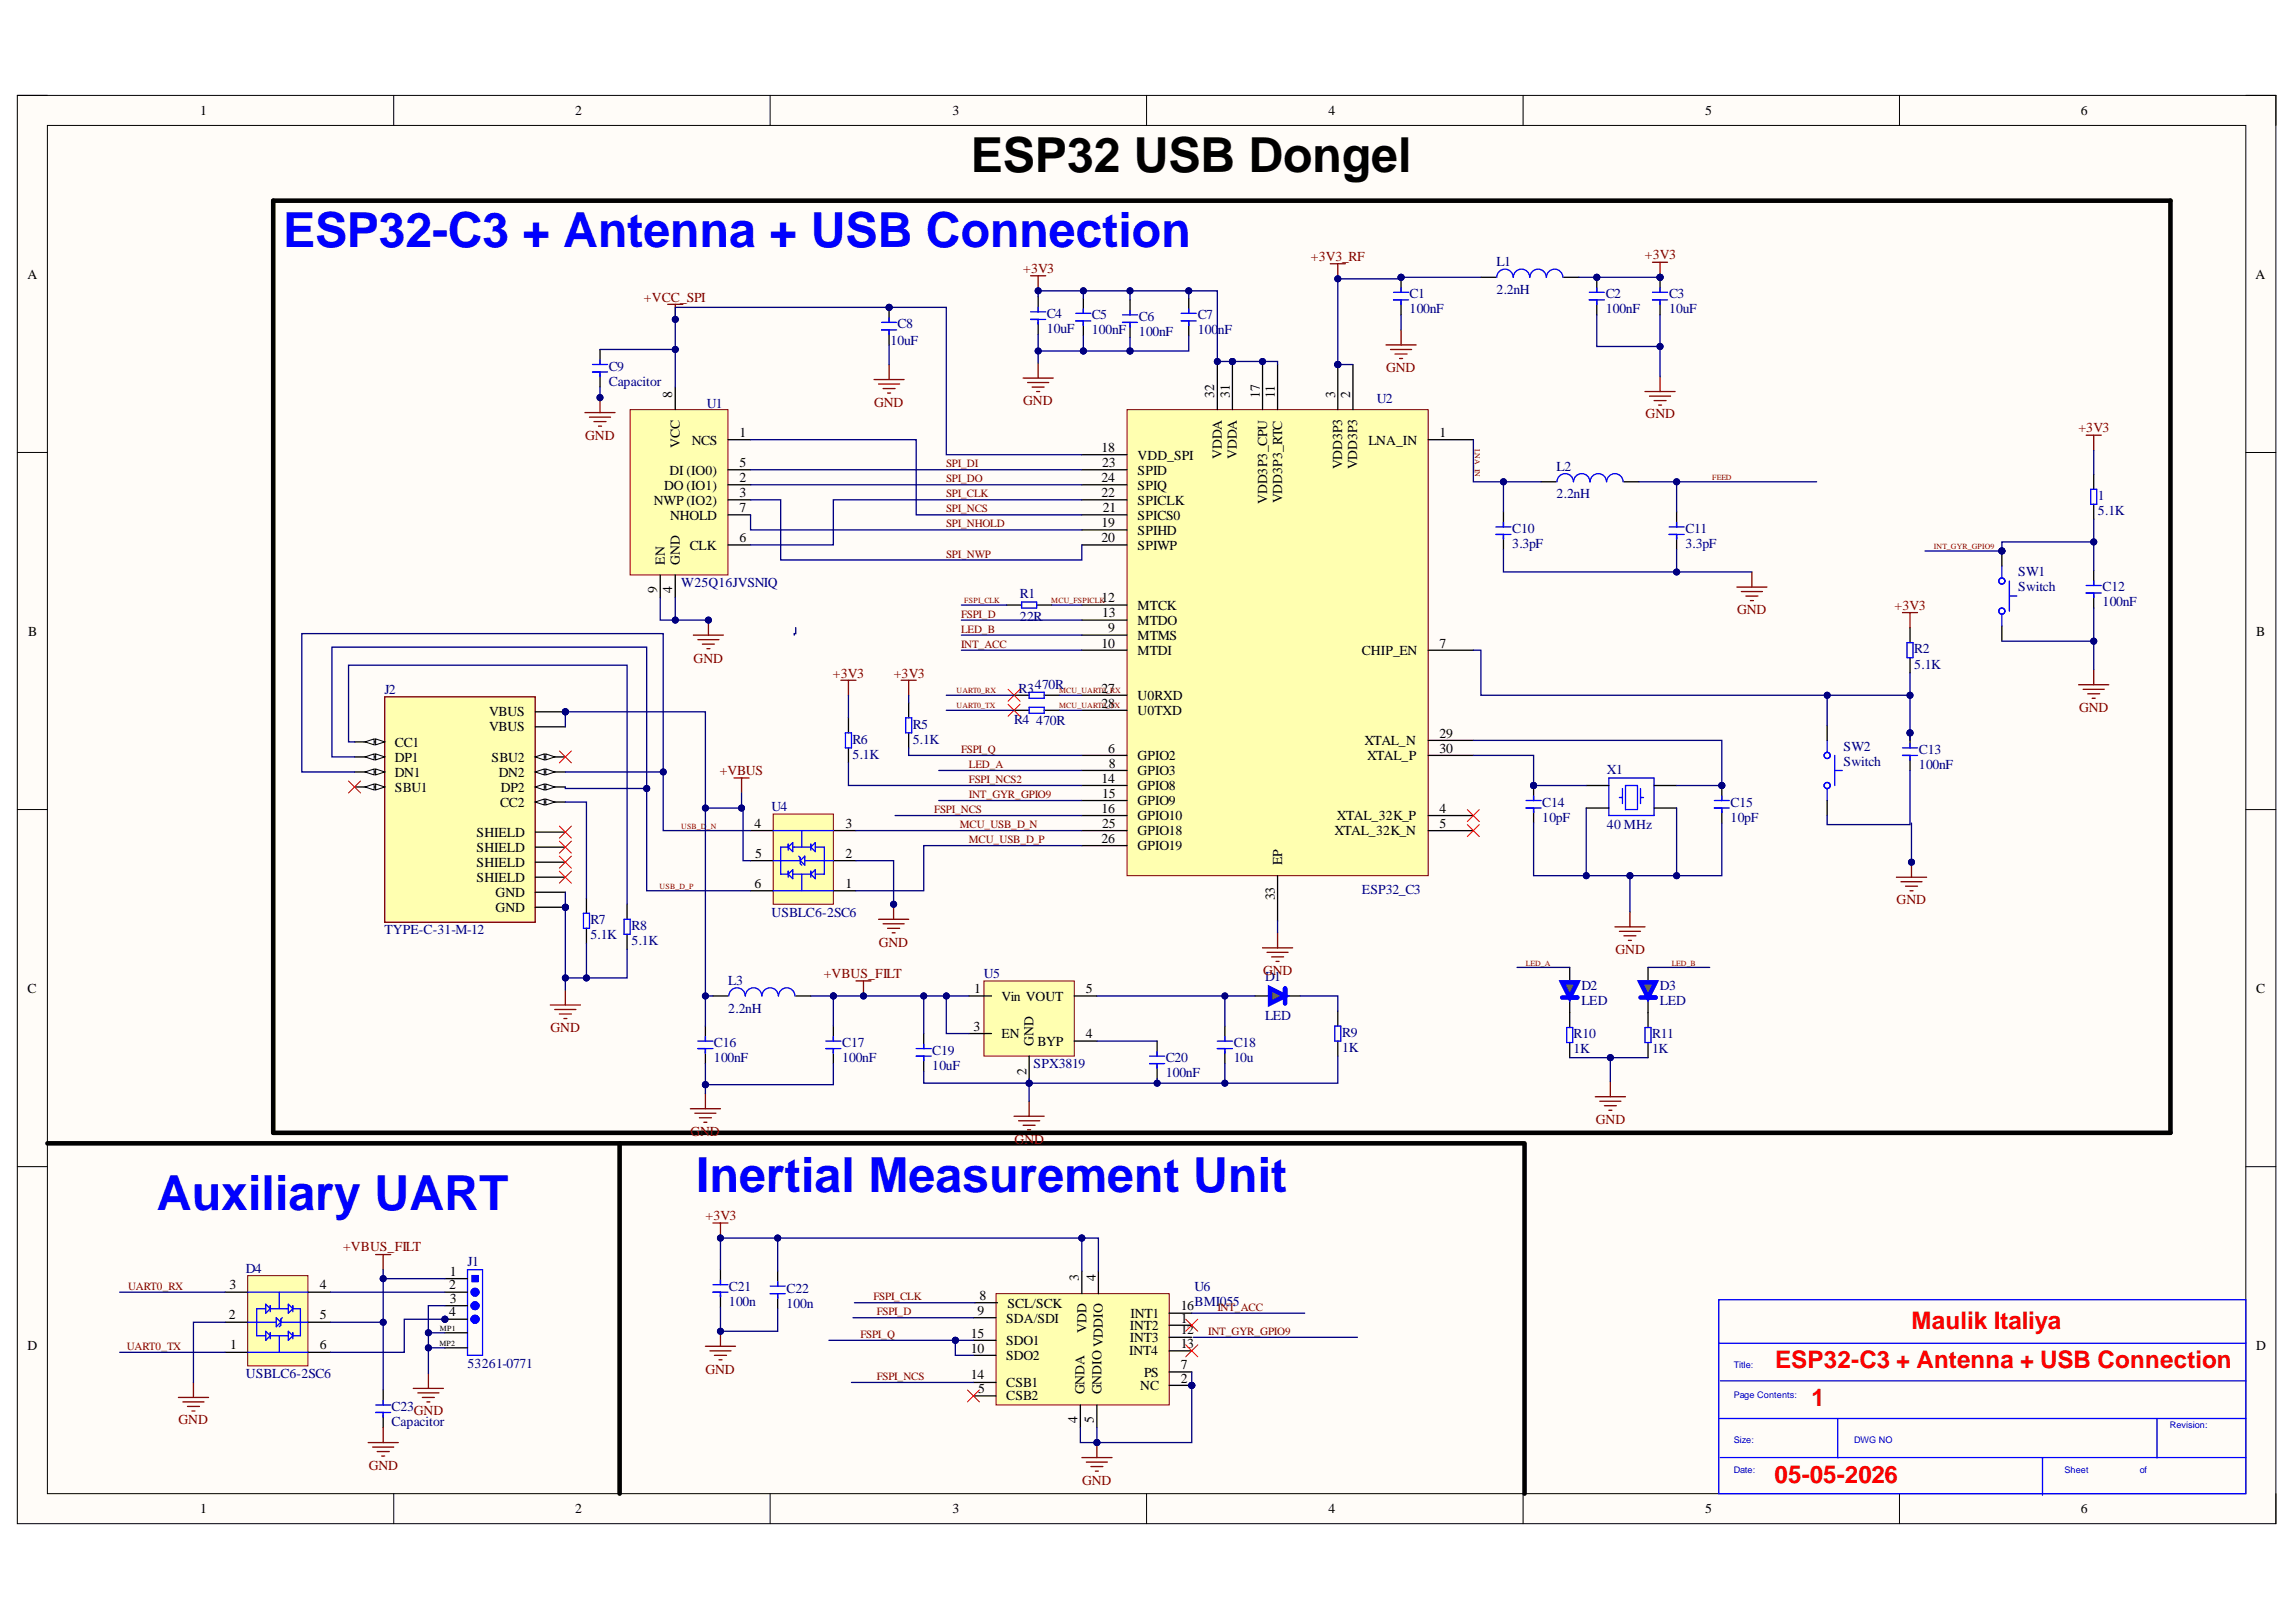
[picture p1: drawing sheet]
<svg xmlns="http://www.w3.org/2000/svg" width="297mm" height="210mm" viewBox="0 0 297 210" stroke-linecap="round" stroke-linejoin="round" font-family="sans-serif">
<defs><g id="words">
<text font-size="6.3" x="125.6" y="22.3">ESP32 USB Dongel</text>
<g font-size="6.3" fill="#00f">
<text x="36.6" y="32">ESP32-C3 + Antenna + USB Connection</text>
<text x="90.1" y="154.3">Inertial Measurement Unit</text>
<text x="20.3" y="156.5">Auxiliary UART</text>
</g>
<g font-size="3.1" fill="#f00">
<text x="247.3" y="172">Maulik Italiya</text>
<text x="229.6" y="177.1">ESP32-C3 + Antenna + USB Connection</text>
<text x="234.4" y="182">1</text>
<text x="229.6" y="191.9">05-05-2026</text>
</g>
<g font-size="1.8">
<text x="25.9" y="14.9">1</text>
<text x="74.4" y="14.9">2</text>
<text x="123.2" y="14.9">3</text>
<text x="171.9" y="14.9">4</text>
<text x="220.6" y="14.9">5</text>
<text x="269.2" y="14.9">6</text>
<text x="3.6" y="36.1">A</text>
<text x="291.8" y="36.1">A</text>
<text x="86.9" y="51.5" transform="rotate(-90 86.9 51.5)">8</text>
<text x="157.1" y="51.5" transform="rotate(-90 157.1 51.5)">32</text>
<text x="159.1" y="51.5" transform="rotate(-90 159.1 51.5)">31</text>
<text x="163" y="51.5" transform="rotate(-90 163 51.5)">17</text>
<text x="164.9" y="51.5" transform="rotate(-90 164.9 51.5)">11</text>
<text x="172.7" y="51.5" transform="rotate(-90 172.7 51.5)">3</text>
<text x="174.7" y="51.5" transform="rotate(-90 174.7 51.5)">2</text>
<text x="88" y="58" transform="rotate(-90 88 58)">VCC</text>
<text x="89.5" y="57.5">NCS</text>
<text x="95.7" y="56.5">1</text>
<text x="142.5" y="58.5">18</text>
<text x="147.2" y="59.5">VDD_SPI</text>
<text x="158.1" y="59.4" transform="rotate(-90 158.1 59.4)">VDDA</text>
<text x="160" y="59.4" transform="rotate(-90 160 59.4)">VDDA</text>
<text x="177" y="57.5">LNA_IN</text>
<text x="186.2" y="56.5">1</text>
<text x="84.6" y="65.3">NWP (IO2)</text>
<text x="85.9" y="63.4">DO (IO1)</text>
<text x="86.6" y="61.4">DI (IO0)</text>
<text x="95.7" y="62.3">2</text>
<text x="95.7" y="64.3">3</text>
<text x="95.7" y="60.4">5</text>
<text x="142.5" y="64.3">22</text>
<text x="142.5" y="62.3">24</text>
<text x="142.6" y="60.4">23</text>
<text x="147.2" y="65.3">SPICLK</text>
<text x="147.2" y="61.4">SPID</text>
<text x="147.2" y="63.4">SPIQ</text>
<text x="163.9" y="65.2" transform="rotate(-90 163.9 65.2)">VDD3P3_CPU</text>
<text x="165.9" y="65.1" transform="rotate(-90 165.9 65.1)">VDD3P3_RTC</text>
<text x="173.6" y="60.7" transform="rotate(-90 173.6 60.7)">VDD3P3</text>
<text x="175.6" y="60.7" transform="rotate(-90 175.6 60.7)">VDD3P3</text>
<text x="86.7" y="67.2">NHOLD</text>
<text x="89.2" y="71.1">CLK</text>
<text x="95.7" y="70.1">6</text>
<text x="95.7" y="66.2">7</text>
<text x="142.5" y="68.2">19</text>
<text x="142.5" y="70.1">20</text>
<text x="142.7" y="66.2">21</text>
<text x="147.2" y="69.2">SPIHD</text>
<text x="147.2" y="71.1">SPIWP</text>
<text x="147.2" y="67.2">SPICS0</text>
<text x="85" y="76.8" transform="rotate(-90 85 76.8)">9</text>
<text x="86" y="73.1" transform="rotate(-90 86 73.1)">EN</text>
<text x="86.9" y="76.8" transform="rotate(-90 86.9 76.8)">4</text>
<text x="88" y="73.1" transform="rotate(-90 88 73.1)">GND</text>
<text x="142.5" y="77.9">12</text>
<text x="3.6" y="82.3">B</text>
<text x="142.5" y="83.8">10</text>
<text x="142.6" y="79.8">13</text>
<text x="143.4" y="81.8">9</text>
<text x="147.2" y="82.8">MTMS</text>
<text x="147.2" y="78.9">MTCK</text>
<text x="147.2" y="80.9">MTDO</text>
<text x="186.2" y="83.8">7</text>
<text x="291.9" y="82.3">B</text>
<text x="142.5" y="89.6">27</text>
<text x="147.2" y="84.7">MTDI</text>
<text x="176.2" y="84.7">CHIP_EN</text>
<text x="63.3" y="92.7">VBUS</text>
<text x="63.3" y="94.6">VBUS</text>
<text x="142.5" y="91.6">28</text>
<text x="147.2" y="90.6">U0RXD</text>
<text x="147.2" y="92.5">U0TXD</text>
<text x="186.2" y="95.5">29</text>
<text x="51.1" y="96.6">CC1</text>
<text x="51.1" y="98.6">DP1</text>
<text x="51.1" y="100.5">DN1</text>
<text x="63.6" y="98.6">SBU2</text>
<text x="64.5" y="100.5">DN2</text>
<text x="142.5" y="101.3">14</text>
<text x="143.4" y="97.4">6</text>
<text x="143.4" y="99.4">8</text>
<text x="147.2" y="98.3">GPIO2</text>
<text x="147.2" y="100.3">GPIO3</text>
<text x="176.5" y="96.4">XTAL_N</text>
<text x="176.9" y="98.3">XTAL_P</text>
<text x="186.2" y="97.4">30</text>
<text x="51.1" y="102.5">SBU1</text>
<text x="64.7" y="104.4">CC2</text>
<text x="64.8" y="102.5">DP2</text>
<text x="97.6" y="107.1">4</text>
<text x="109.4" y="107.1">3</text>
<text x="142.5" y="105.2">16</text>
<text x="142.6" y="103.2">15</text>
<text x="142.6" y="107.1">25</text>
<text x="147.2" y="102.2">GPIO8</text>
<text x="147.2" y="104.2">GPIO9</text>
<text x="147.2" y="106.1">GPIO10</text>
<text x="173" y="106.1">XTAL_32K_P</text>
<text x="186.2" y="105.2">4</text>
<text x="186.2" y="107.1">5</text>
<text x="61.7" y="108.3">SHIELD</text>
<text x="61.7" y="110.2">SHIELD</text>
<text x="61.7" y="112.2">SHIELD</text>
<text x="97.7" y="111">5</text>
<text x="109.4" y="111">2</text>
<text x="142.5" y="109.1">26</text>
<text x="147.2" y="108.1">GPIO18</text>
<text x="147.2" y="110">GPIO19</text>
<text x="165.9" y="111.9" transform="rotate(-90 165.9 111.9)">EP</text>
<text x="172.6" y="108.1">XTAL_32K_N</text>
<text x="61.7" y="114.1">SHIELD</text>
<text x="64.1" y="116.1">GND</text>
<text x="64.1" y="118">GND</text>
<text x="97.6" y="114.9">6</text>
<text x="109.4" y="114.9">1</text>
<text x="164.9" y="116.5" transform="rotate(-90 164.9 116.5)">33</text>
<text x="3.6" y="128.5">C</text>
<text x="126" y="128.5">1</text>
<text x="129.6" y="129.5">Vin VOUT</text>
<text x="140.5" y="128.5">5</text>
<text x="291.9" y="128.5">C</text>
<text x="125.9" y="133.4">3</text>
<text x="129.6" y="134.3">EN</text>
<text x="133.7" y="135.3" transform="rotate(-90 133.7 135.3)">GND</text>
<text x="134.2" y="135.3">BYP</text>
<text x="140.5" y="134.3">4</text>
<text x="132.8" y="139.1" transform="rotate(-90 132.8 139.1)">2</text>
<text x="29.7" y="166.9">3</text>
<text x="41.4" y="166.9">4</text>
<text x="58.1" y="166.9">2</text>
<text x="58.2" y="165.1">1</text>
<text x="139.6" y="165.8" transform="rotate(-90 139.6 165.8)">3</text>
<text x="141.8" y="165.8" transform="rotate(-90 141.8 165.8)">4</text>
<text x="29.6" y="170.7">2</text>
<text x="41.4" y="170.7">5</text>
<text x="58.1" y="170.3">4</text>
<text x="58.2" y="168.6">3</text>
<text x="125.6" y="173.1">15</text>
<text x="126.4" y="170.1">9</text>
<text x="126.7" y="168.2">8</text>
<text x="130.2" y="171.2">SDA/SDI</text>
<text x="130.3" y="169.2">SCL/SCK</text>
<text x="140.6" y="172.5" transform="rotate(-90 140.6 172.5)">VDD</text>
<text x="146.2" y="172.1">INT2</text>
<text x="146.2" y="173.7">INT3</text>
<text x="146.2" y="170.6">INT1</text>
<text x="152.8" y="169.6">16</text>
<text x="152.8" y="171.2">1</text>
<text x="152.8" y="172.7">12</text>
<text x="3.6" y="174.7">D</text>
<text x="29.8" y="174.6">1</text>
<text x="41.4" y="174.6">6</text>
<text x="125.6" y="175">10</text>
<text x="125.6" y="178.5">14</text>
<text x="130.2" y="176">SDO2</text>
<text x="130.2" y="174">SDO1</text>
<text x="130.2" y="179.5">CSB1</text>
<text x="146.1" y="175.4">INT4</text>
<text x="147.5" y="179.9">NC</text>
<text x="148" y="178.2">PS</text>
<text x="152.8" y="174.5">13</text>
<text x="152.8" y="177.2">7</text>
<text x="152.8" y="178.9">2</text>
<text x="291.9" y="174.7">D</text>
<text x="126.5" y="180.3">5</text>
<text x="130.2" y="181.2">CSB2</text>
<text x="139.4" y="184.2" transform="rotate(-90 139.4 184.2)">4</text>
<text x="140.3" y="180.5" transform="rotate(-90 140.3 180.5)">GNDA</text>
<text x="141.5" y="184.2" transform="rotate(-90 141.5 184.2)">5</text>
<text x="142.5" y="180.5" transform="rotate(-90 142.5 180.5)">GNDIO VDDIO</text>
<text x="25.9" y="195.8">1</text>
<text x="74.4" y="195.8">2</text>
<text x="123.2" y="195.8">3</text>
<text x="171.9" y="195.8">4</text>
<text x="220.6" y="195.8">5</text>
<text x="269.2" y="195.8">6</text>
</g>
<g font-size="1.8" fill="#800000">
<text x="132.4" y="35.3">+3V3</text>
<text x="169.6" y="33.8">+3V3_RF</text>
<text x="212.8" y="33.5">+3V3</text>
<text x="83.3" y="39">+VCC_SPI</text>
<text x="113.1" y="52.6">GND</text>
<text x="132.4" y="52.5">GND</text>
<text x="179.3" y="48.2">GND</text>
<text x="75.7" y="56.9">GND</text>
<text x="212.9" y="54.2">GND</text>
<text x="268.9" y="55.9">+3V3</text>
<text x="224.7" y="79.5">GND</text>
<text x="245.1" y="78.9">+3V3</text>
<text x="89.7" y="85.8">GND</text>
<text x="107.8" y="87.7">+3V3</text>
<text x="115.6" y="87.7">+3V3</text>
<text x="269" y="92.2">GND</text>
<text x="93.1" y="100.3">+VBUS</text>
<text x="245.4" y="117">GND</text>
<text x="113.7" y="122.5">GND</text>
<text x="209" y="123.4">GND</text>
<text x="106.6" y="126.6">+VBUS_FILT</text>
<text x="163.4" y="126.2">GND</text>
<text x="71.2" y="133.6">GND</text>
<text x="89.3" y="147">GND</text>
<text x="131.3" y="148">GND</text>
<text x="206.5" y="145.5">GND</text>
<text x="44.4" y="162">+VBUS_FILT</text>
<text x="91.3" y="157.9">+3V3</text>
<text x="91.3" y="177.7">GND</text>
<text x="23.1" y="184.3">GND</text>
<text x="53.5" y="183.2">GND</text>
<text x="47.7" y="190.2">GND</text>
<text x="140" y="192.1">GND</text>
</g>
<g font-size="1.8" fill="#000080">
<text x="193.6" y="34.5">L1</text>
<text x="135.4" y="41.1">C4</text>
<text x="141.3" y="41.3">C5</text>
<text x="147.3" y="41.6">C6</text>
<text x="155" y="41.3">C7</text>
<text x="182.4" y="38.6">C1</text>
<text x="182.4" y="40.6">100nF</text>
<text x="193.6" y="38">2.2nH</text>
<text x="207.7" y="38.6">C2</text>
<text x="207.7" y="40.6">100nF</text>
<text x="215.9" y="38.6">C3</text>
<text x="215.9" y="40.6">10uF</text>
<text x="78.7" y="48">C9</text>
<text x="115.2" y="44.7">10uF</text>
<text x="116.1" y="42.5">C8</text>
<text x="135.4" y="43.1">10uF</text>
<text x="141.3" y="43.3">100nF</text>
<text x="147.3" y="43.5">100nF</text>
<text x="155" y="43.3">100</text>
<text x="157.6" y="43.3">nF</text>
<text x="78.7" y="49.9">Capacitor</text>
<text x="91.4" y="52.8">U1</text>
<text x="178.1" y="52.2">U2</text>
<text x="201.4" y="60.9">L2</text>
<text x="201.4" y="64.5">2.2nH</text>
<text x="271.4" y="64.7">1</text>
<text x="195.6" y="68.9">C10</text>
<text x="195.6" y="71">3.3pF</text>
<text x="218" y="68.9">C11</text>
<text x="218" y="71">3.3pF</text>
<text x="271.4" y="66.7">5.1K</text>
<text x="88.1" y="76">W25Q16JVSNIQ</text>
<text x="131.9" y="77.4">R1</text>
<text x="261.1" y="74.6">SW1</text>
<text x="261.1" y="76.5">Switch</text>
<text x="272" y="76.5">C12</text>
<text x="131.9" y="80.4">22R</text>
<text x="272" y="78.5">100nF</text>
<text x="49.7" y="89.8">J2</text>
<text x="131.8" y="89.6">R3470R</text>
<text x="247.7" y="84.6">R2</text>
<text x="247.7" y="86.5">5.1K</text>
<text x="118.1" y="94.3">R5</text>
<text x="131.2" y="93.7">R4</text>
<text x="134.1" y="93.9">470R</text>
<text x="110.3" y="96.2">R6</text>
<text x="110.3" y="98.2">5.1K</text>
<text x="118.1" y="96.2">5.1K</text>
<text x="207.9" y="100.1">X1</text>
<text x="238.5" y="97.2">SW2</text>
<text x="238.5" y="99.1">Switch</text>
<text x="248.2" y="97.6">C13</text>
<text x="248.2" y="99.5">100nF</text>
<text x="99.8" y="105">U4</text>
<text x="199.5" y="104.4">C14</text>
<text x="199.5" y="106.4">10pF</text>
<text x="207.9" y="107.3">40 MHz</text>
<text x="223.9" y="104.4">C15</text>
<text x="223.9" y="106.4">10pF</text>
<text x="76.4" y="119.5">R7</text>
<text x="99.8" y="118.6">USBLC6-2SC6</text>
<text x="176.2" y="115.7">ESP32_C3</text>
<text x="49.7" y="120.9">TYPE-C-31-M-12</text>
<text x="76.4" y="121.5">5.1K</text>
<text x="81.7" y="120.3">R8</text>
<text x="81.7" y="122.3">5.1K</text>
<text x="94.2" y="127.5">L3</text>
<text x="94.2" y="131">2.2nH</text>
<text x="127.3" y="126.6">U5</text>
<text x="163.7" y="127">D1</text>
<text x="204.6" y="128.2">D2</text>
<text x="204.6" y="130.1">LED</text>
<text x="214.8" y="128.2">D3</text>
<text x="214.8" y="130.1">LED</text>
<text x="92.4" y="135.5">C16</text>
<text x="92.4" y="137.5">100nF</text>
<text x="108.9" y="135.5">C17</text>
<text x="108.9" y="137.5">100nF</text>
<text x="120.6" y="136.5">C19</text>
<text x="150.8" y="137.5">C20</text>
<text x="159.6" y="135.5">C18</text>
<text x="159.6" y="137.5">10u</text>
<text x="163.7" y="132">LED</text>
<text x="173.6" y="134.2">R9</text>
<text x="173.6" y="136.1">1K</text>
<text x="203.6" y="134.3">R10</text>
<text x="203.6" y="136.3">1K</text>
<text x="213.7" y="134.3">R11</text>
<text x="213.7" y="136.3">1K</text>
<text x="120.6" y="138.5">10uF</text>
<text x="133.7" y="138.2">SPX3819</text>
<text x="150.8" y="139.4">100nF</text>
<text x="31.8" y="164.7">D4</text>
<text x="60.5" y="163.9">J1</text>
<text x="94.3" y="167">C21</text>
<text x="101.8" y="167.3">C22</text>
<text x="154.5" y="167">U6</text>
<text x="94.3" y="169">100n</text>
<text x="101.8" y="169.2">100n</text>
<text x="154.5" y="169">BMI055</text>
<text x="31.8" y="178.3">USBLC6-2SC6</text>
<text x="60.5" y="177">53261-0771</text>
<text x="50.7" y="182.6">C23</text>
<text x="50.7" y="184.6">Capacitor</text>
</g>
<g font-size="1.4" fill="#800000">
<text x="122.4" y="60.5">SPI_DI</text>
<text x="122.4" y="62.4">SPI_DO</text>
<text x="122.4" y="64.4">SPI_CLK</text>
<text x="122.4" y="66.3">SPI_NCS</text>
<text x="122.4" y="68.3">SPI_NHOLD</text>
<text x="122.4" y="72.1">SPI_NWP</text>
<text x="124.3" y="79.9">FSPI_D</text>
<text x="124.3" y="81.9">LED_B</text>
<text x="124.3" y="83.8">INT_ACC</text>
<text x="124.3" y="97.5">FSPI_Q</text>
<text x="125.3" y="99.4">LED_A</text>
<text x="125.3" y="101.4">FSPI_NCS2</text>
<text x="120.9" y="105.3">FSPI_NCS</text>
<text x="124.2" y="107.2">MCU_USB_D_N</text>
<text x="125.3" y="103.3">INT_GYR_GPIO9</text>
<text x="125.3" y="109.2">MCU_USB_D_P</text>
<text x="16.6" y="166.9">UART0_RX</text>
<text x="111.3" y="173.2">FSPI_Q</text>
<text x="113" y="168.3">FSPI_CLK</text>
<text x="113.4" y="170.2">FSPI_D</text>
<text x="156.3" y="172.8">INT_GYR_GPIO9</text>
<text x="157.5" y="169.6">INT_ACC</text>
<text x="16.4" y="174.7">UART0_TX</text>
<text x="113.4" y="178.6">FSPI_NCS</text>
</g>
<g font-size="1.2" fill="#00f">
<text x="224.3" y="177.1">Title:</text>
<text x="224.3" y="181">Page Contents:</text>
<text x="280.7" y="184.8">Revision:</text>
<text x="224.3" y="186.8">Size:</text>
<text x="224.3" y="190.7">Date:</text>
<text x="239.9" y="186.8">DWG NO</text>
<text x="267.1" y="190.7">Sheet</text>
<text x="276.8" y="190.7">of</text>
</g>
<g font-size="1" fill="#800000">
<text x="190.8" y="58" transform="rotate(90 190.8 58)">LNA_IN</text>
<text x="221.5" y="62.1">FEED</text>
<text x="250.2" y="71.1">INT_GYR_GPIO9</text>
<text x="124.8" y="78.1">FSPI_CLK</text>
<text x="136" y="78.1">MCU_FSPICLK</text>
<text x="123.7" y="89.7">UART0_RX</text>
<text x="137" y="89.7">MCU_UART0_RX</text>
<text x="123.7" y="91.7">UART0_TX</text>
<text x="137" y="91.7">MCU_UART0_TX</text>
<text x="88.1" y="107.3">USB_D</text>
<text x="91.4" y="107.3">_N</text>
<text x="85.3" y="115.1">USB_D_P</text>
<text x="197.4" y="124.9">LED_A</text>
<text x="216.3" y="124.9">LED_B</text>
</g>
<g font-size="1">
<text x="56.9" y="172.3">MP1</text>
<text x="56.8" y="174.2">MP2</text>
</g>
</g></defs>
<path d="M2.2 12.3h292.2v184.9h-292.2z" fill-rule="evenodd" fill="#fffcf8"/>
<path d="M2.2 12.3h292.2v184.9h-292.2z" fill="none" stroke="#000" stroke-width=".13"/>
<path d="M6.1 16.2h284.4v177.1h-284.4z" fill-rule="evenodd" fill="#fffcf8"/>
<g fill="none" stroke="#000" stroke-width=".13">
<path d="M2.2 12.3h3.9M6.1 16.2h284.4v177.1h-284.4zM50.9 12.3v3.9M99.6 12.3v3.9M148.3 12.3v3.9M197 12.3v3.9M245.7 12.3v3.9M290.5 12.3h3.9v3.9M2.2 58.6h3.9M290.5 58.6h3.9M2.2 104.8h3.9M290.5 104.8h3.9"/>
<path d="M2.2 151h3.9M290.5 151h3.9M50.9 193.3v3.9M99.6 193.3v3.9M148.3 193.3v3.9M197 193.3v3.9M245.7 193.3v3.9M294.4 193.3v3.9"/>
</g>
<circle cx="173.1" cy="47.2" r=".39" fill="#000080"/>
<circle cx="173.1" cy="47.2" r=".39" fill="none" stroke="#000080" stroke-width=".13"/>
<path d="M145.8 53h39v60.3h-39z" fill-rule="evenodd" fill="#ffffb0"/>
<path d="M145.8 53h39v60.3h-39z" fill="none" stroke="#800000" stroke-width=".13"/>
<path d="M173.1 47.2v5.8M175 47.2v5.8M184.8 56.9h5.8" fill="none" stroke="#000" stroke-width=".17"/>
<circle cx="173.1" cy="47.2" r=".39" fill="#000080"/>
<circle cx="173.1" cy="47.2" r=".39" fill="none" stroke="#000080" stroke-width=".13"/>
<g fill="none" stroke="#000" stroke-width=".17">
<path d="M140 58.8h5.8M157.5 47.2v5.8M159.4 47.2v5.8M163.3 47.2v5.8M165.3 47.2v5.8M140 78.3h5.8M140 68.6h5.8M140 70.5h5.8M140 66.6h5.8M140 64.7h5.8M140 60.8h5.8M140 62.7h5.8"/>
<path d="M140 97.8h5.8M140 99.7h5.8M140 82.2h5.8M140 84.1h5.8M140 80.2h5.8M140 90h5.8M140 91.9h5.8M184.8 97.8h5.8M184.8 84.1h5.8M184.8 95.8h5.8M140 105.5h5.8M140 101.6h5.8"/>
<path d="M140 103.6h5.8M140 107.5h5.8M140 109.4h5.8M165.3 113.3v5.9M184.8 105.5h5.8M184.8 107.5h5.8M205.2 101.7h2.9M205.2 104.6h2.9M214 101.7h2.9M214 104.6h2.9"/>
</g>
<path d="M189.8 106.7l1.6 1.6M189.8 104.8l1.6 1.5M191.4 106.7l-1.6 1.6M191.4 104.8l-1.6 1.5" fill="none" stroke="#f00" stroke-width=".13"/>
<path d="M208.1 100.7h5.9v4.8h-5.9zM209.5 103.2h.4M209.9 102v2M210.3 101.7h1.5v3.1h-1.5zM212.2 102v2M212.2 103.2h.4" fill="none" stroke="#00f" stroke-width=".17"/>
<circle cx="198.4" cy="101.7" r=".39" fill="#000080"/>
<circle cx="198.4" cy="101.7" r=".39" fill="none" stroke="#000080" stroke-width=".13"/>
<path d="M198.4 101.7v1.9M198.4 104.6v1.9" fill="none" stroke="#000" stroke-width=".17"/>
<circle cx="198.4" cy="101.7" r=".39" fill="#000080"/>
<circle cx="198.4" cy="101.7" r=".39" fill="none" stroke="#000080" stroke-width=".13"/>
<path d="M197.4 104.6h2M197.4 103.6h2M198.4 103v.6M198.4 104.6v.5" fill="none" stroke="#00f" stroke-width=".17"/>
<circle cx="222.8" cy="101.7" r=".39" fill="#000080"/>
<circle cx="222.8" cy="101.7" r=".39" fill="none" stroke="#000080" stroke-width=".13"/>
<path d="M222.8 101.7v1.9M222.8 104.6v1.9" fill="none" stroke="#000" stroke-width=".17"/>
<circle cx="222.8" cy="101.7" r=".39" fill="#000080"/>
<circle cx="222.8" cy="101.7" r=".39" fill="none" stroke="#000080" stroke-width=".13"/>
<g fill="none" stroke="#00f" stroke-width=".17">
<path d="M236.4 95.8v1.6M237.4 97.8v3.9M237.4 99.7h.9M221.8 104.6h1.9M221.8 103.6h1.9M222.8 103v.6M222.8 104.6v.5M236.4 102v1.6"/>
<circle cx="236.4" cy="97.8" r=".4"/>
<circle cx="236.4" cy="101.7" r=".39"/>
</g>
<path d="M236.4 93.9v1.9M236.4 103.6v1.9" fill="none" stroke="#000" stroke-width=".17"/>
<circle cx="247.1" cy="94.8" r=".39" fill="#000080"/>
<circle cx="247.1" cy="94.8" r=".39" fill="none" stroke="#000080" stroke-width=".13"/>
<path d="M247.1 94.8v2M247.1 97.8v1.9" fill="none" stroke="#000" stroke-width=".17"/>
<circle cx="247.1" cy="94.8" r=".39" fill="#000080"/>
<circle cx="247.1" cy="94.8" r=".39" fill="none" stroke="#000080" stroke-width=".13"/>
<g fill="none" stroke="#00f" stroke-width=".17">
<path d="M132.2 77.9h1.9v.8h-1.9zM193.5 69.2h2M193.5 68.2h2M194.5 67.6v.6M194.5 69.2v.5M201.4 62.3a1.07 1.07 0 0 1 1.1-1 1.07 1.07 0 0 1 1.1 1 1.06 1.06 0 0 1 1-1 1.06 1.06 0 0 1 1.1 1M205.7 62.3a1.06 1.06 0 0 1 1.1-1 1.06 1.06 0 0 1 1 1M207.9 62.3a1.06 1.06 0 0 1 1-1 1.06 1.06 0 0 1 1.1 1M215.9 69.2h2M215.9 68.2h2M216.9 67.6v.6M216.9 69.2v.5"/>
<path d="M109.4 94.8h.8v2h-.8zM117.2 92.9h.7v1.9h-.7zM133.1 89.6h2v.8h-2zM133.1 91.5h2v.8h-2zM246.1 97.8h2M246.1 96.8h2M246.7 83.2h.8v1.9h-.8zM247.1 96.2v.6M247.1 97.8v.5"/>
</g>
<g fill="none" stroke="#000" stroke-width=".17">
<path d="M130.2 78.3h2M134.1 78.3h2M194.5 66.2v2M194.5 69.2v1.9M199.4 62.3h1.9M210.1 62.3h1.9M216.9 66.2v2M216.9 69.2v1.9M109.8 92.9v1.9M109.8 96.8v1.9M117.6 90.9v2M117.6 94.8v2"/>
<path d="M131.2 90h1.9M131.2 91.9h1.9M135.1 90h1.9M135.1 91.9h1.9M247.1 81.2v2M247.1 85.1v2"/>
</g>
<path d="M246.1 79.3h2M247.1 79.3v1.9M108.8 88h1.9M109.8 88v2M116.6 88h1.9M117.6 88v2" fill="none" stroke="#800000" stroke-width=".17"/>
<path d="M81.5 53h12.7v21.4h-12.7z" fill-rule="evenodd" fill="#ffffb0"/>
<path d="M81.5 53h12.7v21.4h-12.7z" fill="none" stroke="#800000" stroke-width=".13"/>
<path d="M87.4 50.1v2.9M94.2 56.9h2.9M85.4 74.4v2.9M87.4 74.4v2.9M94.2 62.7h2.9M94.2 64.7h2.9M94.2 60.8h2.9M94.2 70.5h2.9M94.2 66.6h2.9" fill="none" stroke="#000" stroke-width=".17"/>
<path d="M86.4 39.4h1.9M87.4 39.4v1.9" fill="none" stroke="#800000" stroke-width=".17"/>
<circle cx="87.4" cy="41.3" r=".39" fill="#000080"/>
<circle cx="87.4" cy="41.3" r=".39" fill="none" stroke="#000080" stroke-width=".13"/>
<circle cx="115" cy="39.8" r=".39" fill="#000080"/>
<circle cx="115" cy="39.8" r=".39" fill="none" stroke="#000080" stroke-width=".13"/>
<path d="M115 39.8v1.9M115 42.7v1.9" fill="none" stroke="#000" stroke-width=".17"/>
<circle cx="115" cy="39.8" r=".39" fill="#000080"/>
<circle cx="115" cy="39.8" r=".39" fill="none" stroke="#000080" stroke-width=".13"/>
<path d="M76.7 48.1h1.9M76.7 47.2h1.9M77.6 46.6v.6M77.6 48.1v.6M114.1 42.7h1.9M114.1 41.7h1.9M115 41.1v.6M115 42.7v.6" fill="none" stroke="#00f" stroke-width=".17"/>
<path d="M77.6 45.2v2M77.6 48.1v2" fill="none" stroke="#000" stroke-width=".17"/>
<path d="M100 105.3h7.8v11.7h-7.8z" fill-rule="evenodd" fill="#ffffb0"/>
<path d="M100 105.3h7.8v11.7h-7.8z" fill="none" stroke="#800000" stroke-width=".13"/>
<g fill="none" stroke="#000" stroke-width=".17">
<path d="M75.9 116.2v2M81.1 117v2M97.1 115.3h2.9M97.1 111.4h2.9M97.1 107.5h2.9M107.8 115.3h2.9M107.8 111.4h2.9M107.8 107.5h2.9M75.9 120.1v2M81.1 120.9v2M91.3 132.8v1.9M91.3 135.7v1.9"/>
<path d="M92.2 128.9h2M102.9 128.9h2M107.8 132.8v1.9M107.8 135.7v1.9M119.5 133.8v1.9M119.5 136.7v1.9"/>
</g>
<g fill="none" stroke="#00f" stroke-width=".17">
<path d="M75.5 118.2h.8v1.9h-.8zM80.7 119h.8v1.9h-.8zM100 115.3h7.8M100 107.5h7.8M100 111.4h3.5M102 109.2v.8M102 112.7v.8M102 109.6l.6-.6v1.2zM102 113.1l.6-.6v1.2zM102 109.6h-1v3.5h1M102.6 109.6h2.3M102.6 113.1h2.3"/>
<path d="M103.3 110.8l.2 .2v.8l.2 .2M103.7 107.5v2.1M103.7 113.1v2.2M104.1 110.8v1.2l-.6-.6zM104.1 111.4h3.7M104.9 109.2v.8M104.9 112.7v.8M104.9 113.1l.6-.6v1.2zM105.5 109v1.2l-.6-.6zM105.5 109.6h1.1v3.5h-1.1M90.3 135.7h1.9M90.3 134.7h1.9"/>
<path d="M91.3 134.1v.6M91.3 135.7v.6M94.3 128.9a1.06 1.06 0 0 1 1.1-1.1 1.06 1.06 0 0 1 1 1.1M96.4 128.9a1.06 1.06 0 0 1 1.1-1.1 1.06 1.06 0 0 1 1.1 1.1M98.6 128.9a1.06 1.06 0 0 1 1-1.1 1.06 1.06 0 0 1 1.1 1.1M100.7 128.9a1.06 1.06 0 0 1 1.1-1.1 1.06 1.06 0 0 1 1 1.1M106.8 135.7h2M106.8 134.7h2M107.8 134.1v.6M107.8 135.7v.6M118.5 135.7h2M118.5 136.7h2"/>
<path d="M119.5 135.1v.6M119.5 136.7v.6"/>
</g>
<path d="M95 100.7h1.9M95.9 100.7v1.9M110.7 126.9h2M111.7 126.9v2" fill="none" stroke="#800000" stroke-width=".17"/>
<circle cx="111.7" cy="128.9" r=".39" fill="#000080"/>
<circle cx="111.7" cy="128.9" r=".39" fill="none" stroke="#000080" stroke-width=".13"/>
<path d="M127.3 126.9h11.7v9.8h-11.7z" fill-rule="evenodd" fill="#ffffb0"/>
<path d="M127.3 126.9h11.7v9.8h-11.7z" fill="none" stroke="#800000" stroke-width=".13"/>
<g fill="none" stroke="#000" stroke-width=".17">
<path d="M125.3 128.9h3M125.3 133.8h3M133.1 136.7v2.9M139 128.9h2.9M139 134.7h2.9M149.7 134.7v2M149.7 137.6v2M158.5 132.8v1.9M158.5 135.7v1.9M162.4 128.9h1.9M166.3 128.9h1.9M173.1 130.8v2"/>
<path d="M173.1 134.7v2"/>
</g>
<path d="M148.7 137.6h2M148.7 136.7h2M149.7 136.1v.6M149.7 137.6v.6M157.5 135.7h1.9M157.5 134.7h1.9M158.5 134.1v.6M158.5 135.7v.6M172.7 132.8v1.9h.8v-1.9h-.8" fill="none" stroke="#00f" stroke-width=".17"/>
<path d="M164.3 127.9l2 1-2 1z" fill="#0f0"/>
<path d="M164.3 127.9l2 1-2 1zM166.3 127.9v2" fill="none" stroke="#00f" stroke-width=".59"/>
<path d="M32 165.1h7.8v11.7h-7.8z" fill-rule="evenodd" fill="#ffffb0"/>
<path d="M32 165.1h7.8v11.7h-7.8z" fill="none" stroke="#800000" stroke-width=".13"/>
<path d="M29.1 175h2.9M29.1 171.1h2.9M29.1 167.2h2.9M39.8 171.1h3M39.8 167.2h3M39.8 175h3" fill="none" stroke="#000" stroke-width=".17"/>
<g fill="none" stroke="#00f" stroke-width=".17">
<path d="M32 167.2h7.8M32 171.1h3.7M32 175h7.8M33.2 169.4h1.2M33.2 169.4v3.5h1.2M34.4 168.8l.6 .6-.6 .5zM34.4 172.3l.6 .6-.6 .6zM35 169v.8M35 172.5v.8M35 169.4h2.3M35 172.9h2.3M35.7 170.5l.6 .6-.6 .6z"/>
<path d="M36.1 167.2v2.2M36.1 172.9v2.1M36.3 171.1h3.5M36.5 170.5l-.2 .2v.8l-.2 .2M37.3 168.8l.6 .6-.6 .5zM37.3 172.3l.6 .6-.6 .6zM37.9 169v.8M37.9 172.5v.8M37.9 169.4h1M38.9 169.4v3.5h-1"/>
</g>
<circle cx="57.6" cy="170.7" r=".39" fill="#000080"/>
<circle cx="57.6" cy="170.7" r=".39" fill="none" stroke="#000080" stroke-width=".13"/>
<path d="M60.5 164.3h1.9v11.1h-1.9z" fill="none" stroke="#00f" stroke-width=".17"/>
<path d="M61.1 165.1h.7v.8h-.7z" fill-rule="evenodd" fill="#00f"/>
<path d="M61.1 165.1h.7v.8h-.7z" fill="none" stroke="#00f" stroke-width=".17"/>
<g fill="none" stroke="#00f" stroke-width=".59">
<path d="M61.7 170.7a.28 .28 0 0 0-.3-.2 .28 .28 0 0 0-.2 .4 .28 .28 0 0 0 .5 0"/>
<circle cx="61.5" cy="167.2" r=".28"/>
<circle cx="61.5" cy="170.7" r=".28"/>
<circle cx="61.5" cy="169" r=".28"/>
</g>
<path d="M57.6 165.5h2.9M57.6 167.2h2.9M57.6 169h2.9M57.6 170.7h2.9" fill="none" stroke="#000" stroke-width=".17"/>
<circle cx="57.6" cy="170.7" r=".39" fill="#000080"/>
<circle cx="57.6" cy="170.7" r=".39" fill="none" stroke="#000080" stroke-width=".13"/>
<path d="M49.6 179.9v1.9M57.6 172.5h2.9M57.6 174.4h2.9M49.6 182.8v1.9" fill="none" stroke="#000" stroke-width=".17"/>
<g fill="none" stroke="#800000" stroke-width=".17">
<path d="M25 178.9v1.9M48.6 162.4h1.9M49.6 162.4v1.9M53.5 179.7h3.9M55.4 177.7v2M23.1 180.8h3.9M23.7 181.4h2.7M24.3 182h1.5M24.8 182.6h.4M47.6 186.7h3.9M48.2 187.3h2.7M48.8 187.8h1.6"/>
<path d="M49.4 188.4h.4M49.6 184.7v2M54.1 180.3h2.7M54.6 180.8h1.6M55.2 181.4h.4"/>
</g>
<path d="M48.6 182.8h1.9M48.6 181.8h1.9M49.6 181.2v.6M49.6 182.8v.6" fill="none" stroke="#00f" stroke-width=".17"/>
<path d="M80.2 148v45.3" fill="none" stroke="#000" stroke-width=".59"/>
<circle cx="154.2" cy="179.3" r=".39" fill="#000080"/>
<circle cx="154.2" cy="179.3" r=".39" fill="none" stroke="#000080" stroke-width=".13"/>
<path d="M128.9 167.4h22.4v14.4h-22.4z" fill-rule="evenodd" fill="#ffffb0"/>
<path d="M128.9 167.4h22.4v14.4h-22.4z" fill="none" stroke="#800000" stroke-width=".13"/>
<path d="M151.3 169.9h2.9M151.3 171.5h2.9M151.3 173.1h2.9M151.3 174.8h2.9M151.3 177.5h2.9M151.3 179.3h2.9" fill="none" stroke="#000" stroke-width=".17"/>
<circle cx="154.2" cy="179.3" r=".39" fill="#000080"/>
<circle cx="154.2" cy="179.3" r=".39" fill="none" stroke="#000080" stroke-width=".13"/>
<path d="M125.9 170.5h3M125.9 175.4h3M125.9 173.5h3M125.9 178.9h3M126.1 168.6h2.9M140 164.5v2.9M142.1 164.5v2.9M125.9 180.6h3M139.8 181.8v2.9M141.9 181.8v2.9" fill="none" stroke="#000" stroke-width=".17"/>
<path d="M140 188.6h3.9M140.5 189.2h2.8M141.1 189.8h1.6M141.7 190.4h.4M141.9 186.7v1.9" fill="none" stroke="#800000" stroke-width=".17"/>
<circle cx="141.9" cy="186.7" r=".39" fill="#000080"/>
<circle cx="141.9" cy="186.7" r=".39" fill="none" stroke="#000080" stroke-width=".13"/>
<path d="M153.4 174l1.6 1.6M153.4 170.7l1.6 1.6M155 170.7l-1.6 1.6M155 174l-1.6 1.6" fill="none" stroke="#f00" stroke-width=".13"/>
<path d="M93.2 164.3v1.9M93.2 167.2v2M100.6 164.5v1.9M100.6 167.4v2" fill="none" stroke="#000" stroke-width=".17"/>
<path d="M92.2 167.2h2M92.2 166.2h2M93.2 165.7v.5M93.2 167.2v.6M99.6 167.4h2M99.6 166.4h2M100.6 165.9v.5M100.6 167.4v.6" fill="none" stroke="#00f" stroke-width=".17"/>
<path d="M92.2 158.3h2M93.2 158.3v1.9" fill="none" stroke="#800000" stroke-width=".17"/>
<circle cx="93.2" cy="160.2" r=".39" fill="#000080"/>
<circle cx="93.2" cy="160.2" r=".39" fill="none" stroke="#000080" stroke-width=".13"/>
<path d="M91.3 174.2h3.9M91.8 174.8h2.8M92.4 175.4h1.6M93 176h.4M93.2 172.3v1.9" fill="none" stroke="#800000" stroke-width=".17"/>
<circle cx="93.2" cy="172.3" r=".39" fill="#000080"/>
<circle cx="93.2" cy="172.3" r=".39" fill="none" stroke="#000080" stroke-width=".13"/>
<path d="M222.4 168.2h68.1v25.1h-68.1zM222.4 173.8h68.1M222.6 178.7h67.9M222.4 183.6h68.1M222.6 188.6h67.9M237.7 183.6v5M264.2 188.6v4.9M279.1 183.6v5" fill="none" stroke="#00f" stroke-width=".17"/>
<path d="M197.2 148v45.3" fill="none" stroke="#000" stroke-width=".59"/>
<path d="M203.1 125.2v1.9M203.1 129.1v1.9" fill="none" stroke="#000" stroke-width=".17"/>
<path d="M202.1 127.1h2l-1 2z" fill="#0f0"/>
<path d="M202.1 127.1h2l-1 2zM202.1 129.1h2" fill="none" stroke="#00f" stroke-width=".59"/>
<path d="M213.2 125.2v1.9M213.2 129.1v1.9" fill="none" stroke="#000" stroke-width=".17"/>
<path d="M212.2 127.1h2l-1 2z" fill="#0f0"/>
<path d="M212.2 127.1h2l-1 2zM212.2 129.1h2" fill="none" stroke="#00f" stroke-width=".59"/>
<path d="M270.9 61.4v1.9M270.9 65.3v1.9M270.9 73.8v2M270.9 76.7v2M203.1 131v2M203.1 134.9v2M213.2 131v2M213.2 134.9v2" fill="none" stroke="#000" stroke-width=".17"/>
<path d="M269.9 76.7h1.9M269.9 75.8h1.9M270.5 63.3h.8v2h-.8zM270.9 75.2v.6M270.9 76.7v.6M202.7 133h.8v1.9h-.8zM212.8 133h.8v1.9h-.8z" fill="none" stroke="#00f" stroke-width=".17"/>
<path d="M269.9 56.3h1.9M270.9 56.3v2" fill="none" stroke="#800000" stroke-width=".17"/>
<circle cx="259" cy="71.3" r=".39" fill="#000080"/>
<circle cx="259" cy="71.3" r=".39" fill="none" stroke="#000080" stroke-width=".13"/>
<g fill="none" stroke="#00f" stroke-width=".17">
<path d="M259 73.2v1.6M259 79.5v1.5M260 75.2v3.9M260 77.1h.9"/>
<circle cx="259" cy="79.1" r=".39"/>
<circle cx="259" cy="75.2" r=".39"/>
</g>
<path d="M259 71.3v1.9" fill="none" stroke="#000" stroke-width=".17"/>
<circle cx="259" cy="71.3" r=".39" fill="#000080"/>
<circle cx="259" cy="71.3" r=".39" fill="none" stroke="#000080" stroke-width=".13"/>
<path d="M134.3 38.4v2M140.2 38.6v2M146.2 38.8v1.9M153.8 38.6v2M134.3 41.3v2M140.2 41.5v2M146.2 41.7v2M153.8 41.5v2M259 81v2" fill="none" stroke="#000" stroke-width=".17"/>
<path d="M6.1 148h190.9M35.3 146.6l.1-120.6h245.4v120.6h-245.4" fill="none" stroke="#000" stroke-width=".59"/>
<g fill="none" stroke="#00f" stroke-width=".17">
<path d="M134.3 39.8v.6M140.2 40v.6M153.8 40v.6M133.3 41.3h2M133.3 40.4h2M134.3 41.3v.6M139.2 41.5h1.9M139.2 40.6h1.9M140.2 41.5v.6M145.2 41.7h2M145.2 40.7h2M146.2 40.2v.5"/>
<path d="M146.2 41.7v.6M152.8 41.5h2M152.8 40.6h2M153.8 41.5v.6"/>
</g>
<path d="M133.3 35.7h2M134.3 35.7v1.9" fill="none" stroke="#800000" stroke-width=".17"/>
<circle cx="134.3" cy="37.6" r=".39" fill="#000080"/>
<circle cx="134.3" cy="37.6" r=".39" fill="none" stroke="#000080" stroke-width=".13"/>
<path d="M191.6 35.9h1.9M202.3 35.9h1.9" fill="none" stroke="#000" stroke-width=".17"/>
<path d="M193.6 35.9a1.07 1.07 0 0 1 1.1-1.1 1.07 1.07 0 0 1 1.1 1.1 1.06 1.06 0 0 1 1-1.1 1.06 1.06 0 0 1 1.1 1.1M197.9 35.9a1.06 1.06 0 0 1 1.1-1.1 1.06 1.06 0 0 1 1 1.1M200.1 35.9a1.06 1.06 0 0 1 1-1.1 1.06 1.06 0 0 1 1.1 1.1" fill="none" stroke="#00f" stroke-width=".17"/>
<circle cx="181.3" cy="35.9" r=".39" fill="#000080"/>
<circle cx="181.3" cy="35.9" r=".39" fill="none" stroke="#000080" stroke-width=".13"/>
<path d="M181.3 35.9v1.9M181.3 38.8v2" fill="none" stroke="#000" stroke-width=".17"/>
<circle cx="181.3" cy="35.9" r=".39" fill="#000080"/>
<circle cx="181.3" cy="35.9" r=".39" fill="none" stroke="#000080" stroke-width=".13"/>
<path d="M180.3 38.8h1.9M180.3 37.8h1.9M181.3 37.2v.6M181.3 38.8v.6" fill="none" stroke="#00f" stroke-width=".17"/>
<circle cx="206.6" cy="35.9" r=".39" fill="#000080"/>
<circle cx="206.6" cy="35.9" r=".39" fill="none" stroke="#000080" stroke-width=".13"/>
<path d="M206.6 35.9v1.9M206.6 38.8v2" fill="none" stroke="#000" stroke-width=".17"/>
<circle cx="206.6" cy="35.9" r=".39" fill="#000080"/>
<circle cx="206.6" cy="35.9" r=".39" fill="none" stroke="#000080" stroke-width=".13"/>
<path d="M205.6 38.8h2M205.6 37.8h2M206.6 37.2v.6M206.6 38.8v.6" fill="none" stroke="#00f" stroke-width=".17"/>
<circle cx="214.8" cy="35.9" r=".39" fill="#000080"/>
<circle cx="214.8" cy="35.9" r=".39" fill="none" stroke="#000080" stroke-width=".13"/>
<path d="M214.8 35.9v1.9M214.8 38.8v2" fill="none" stroke="#000" stroke-width=".17"/>
<circle cx="214.8" cy="35.9" r=".39" fill="#000080"/>
<circle cx="214.8" cy="35.9" r=".39" fill="none" stroke="#000080" stroke-width=".13"/>
<path d="M213.8 38.8h1.9M213.8 37.8h1.9M214.8 37.2v.6M214.8 38.8v.6" fill="none" stroke="#00f" stroke-width=".17"/>
<path d="M213.8 33.9h1.9M214.8 33.9v2" fill="none" stroke="#800000" stroke-width=".17"/>
<circle cx="214.8" cy="35.9" r=".39" fill="#000080"/>
<circle cx="214.8" cy="35.9" r=".39" fill="none" stroke="#000080" stroke-width=".13"/>
<path d="M172.1 34.1h1.9M173.1 34.1v2" fill="none" stroke="#800000" stroke-width=".17"/>
<circle cx="173.1" cy="36.1" r=".39" fill="#000080"/>
<circle cx="173.1" cy="36.1" r=".39" fill="none" stroke="#000080" stroke-width=".13"/>
<circle cx="73.1" cy="92.1" r=".39" fill="#000080"/>
<circle cx="73.1" cy="92.1" r=".39" fill="none" stroke="#000080" stroke-width=".13"/>
<circle cx="73.1" cy="117.4" r=".39" fill="#000080"/>
<circle cx="73.1" cy="117.4" r=".39" fill="none" stroke="#000080" stroke-width=".13"/>
<path d="M49.8 90.2h19.4v29.2h-19.4z" fill-rule="evenodd" fill="#ffffb0"/>
<path d="M49.8 90.2h19.4v29.2h-19.4z" fill="none" stroke="#800000" stroke-width=".17"/>
<path d="M45.9 96h3.9" fill="none" stroke="#000" stroke-width=".17"/>
<path d="M48.6 95.6l1.2 .4-1.2 .4z" fill="#f8fcff"/>
<path d="M48.6 95.6l1.2 .4-1.2 .4z" fill="none" stroke="#000" stroke-width=".13"/>
<path d="M47.2 96l1.2-.4v.8z" fill="#f8fcff"/>
<path d="M47.2 96l1.2-.4v.8z" fill="none" stroke="#000" stroke-width=".13"/>
<path d="M45.9 98h3.9" fill="none" stroke="#000" stroke-width=".17"/>
<path d="M48.6 97.6l1.2 .4-1.2 .3z" fill="#f8fcff"/>
<path d="M48.6 97.6l1.2 .4-1.2 .3z" fill="none" stroke="#000" stroke-width=".13"/>
<path d="M47.2 98l1.2-.4v.7z" fill="#f8fcff"/>
<path d="M47.2 98l1.2-.4v.7z" fill="none" stroke="#000" stroke-width=".13"/>
<path d="M45.9 99.9h3.9" fill="none" stroke="#000" stroke-width=".17"/>
<path d="M48.6 99.5l1.2 .4-1.2 .4z" fill="#f8fcff"/>
<path d="M48.6 99.5l1.2 .4-1.2 .4z" fill="none" stroke="#000" stroke-width=".13"/>
<path d="M47.2 99.9l1.2-.4v.8z" fill="#f8fcff"/>
<path d="M47.2 99.9l1.2-.4v.8z" fill="none" stroke="#000" stroke-width=".13"/>
<path d="M45.9 101.8h3.9" fill="none" stroke="#000" stroke-width=".17"/>
<path d="M48.6 101.5l1.2 .3-1.2 .4z" fill="#f8fcff"/>
<path d="M48.6 101.5l1.2 .3-1.2 .4z" fill="none" stroke="#000" stroke-width=".13"/>
<path d="M47.2 101.8l1.2-.3v.7z" fill="#f8fcff"/>
<path d="M47.2 101.8l1.2-.3v.7z" fill="none" stroke="#000" stroke-width=".13"/>
<path d="M69.2 92.1h3.9" fill="none" stroke="#000" stroke-width=".17"/>
<circle cx="73.1" cy="92.1" r=".39" fill="#000080"/>
<circle cx="73.1" cy="92.1" r=".39" fill="none" stroke="#000080" stroke-width=".13"/>
<path d="M69.2 94.1h3.9M69.2 98h3.9" fill="none" stroke="#000" stroke-width=".17"/>
<path d="M69.2 98l1.2-.4v.7z" fill="#f8fcff"/>
<path d="M69.2 98l1.2-.4v.7z" fill="none" stroke="#000" stroke-width=".13"/>
<path d="M70.6 97.6l1.2 .4-1.2 .3z" fill="#f8fcff"/>
<path d="M70.6 97.6l1.2 .4-1.2 .3z" fill="none" stroke="#000" stroke-width=".13"/>
<path d="M69.2 99.9h3.9" fill="none" stroke="#000" stroke-width=".17"/>
<path d="M69.2 99.9l1.2-.4v.8z" fill="#f8fcff"/>
<path d="M69.2 99.9l1.2-.4v.8z" fill="none" stroke="#000" stroke-width=".13"/>
<path d="M70.6 99.5l1.2 .4-1.2 .4z" fill="#f8fcff"/>
<path d="M70.6 99.5l1.2 .4-1.2 .4z" fill="none" stroke="#000" stroke-width=".13"/>
<path d="M69.2 101.8h3.9" fill="none" stroke="#000" stroke-width=".17"/>
<path d="M69.2 101.8l1.2-.3v.7z" fill="#f8fcff"/>
<path d="M69.2 101.8l1.2-.3v.7z" fill="none" stroke="#000" stroke-width=".13"/>
<path d="M70.6 101.5l1.2 .3-1.2 .4z" fill="#f8fcff"/>
<path d="M70.6 101.5l1.2 .3-1.2 .4z" fill="none" stroke="#000" stroke-width=".13"/>
<path d="M69.2 103.8h3.9" fill="none" stroke="#000" stroke-width=".17"/>
<path d="M69.2 103.8l1.2-.4v.8z" fill="#f8fcff"/>
<path d="M69.2 103.8l1.2-.4v.8z" fill="none" stroke="#000" stroke-width=".13"/>
<path d="M70.6 103.4l1.2 .4-1.2 .4z" fill="#f8fcff"/>
<path d="M70.6 103.4l1.2 .4-1.2 .4z" fill="none" stroke="#000" stroke-width=".13"/>
<path d="M69.2 107.7h3.9M69.2 109.6h3.9M69.2 111.6h3.9M69.2 113.5h3.9M69.2 115.5h3.9M69.2 117.4h3.9" fill="none" stroke="#000" stroke-width=".17"/>
<circle cx="73.1" cy="117.4" r=".39" fill="#000080"/>
<circle cx="73.1" cy="117.4" r=".39" fill="none" stroke="#000080" stroke-width=".13"/>
<g fill="none" stroke="#f00" stroke-width=".13">
<path d="M72.4 97.2l1.5 1.5M73.9 97.2l-1.5 1.5M130.4 89.2l1.6 1.6M130.4 91.1l1.6 1.6M132 89.2l-1.6 1.6M132 91.1l-1.6 1.6M45.1 101.1l1.6 1.5M46.7 101.1l-1.6 1.5M72.4 106.9l1.5 1.6M72.4 108.9l1.5 1.5M72.4 110.8l1.5 1.6M72.4 112.7l1.5 1.6"/>
<path d="M73.9 106.9l-1.5 1.6M73.9 108.9l-1.5 1.5M73.9 110.8l-1.5 1.6M73.9 112.7l-1.5 1.6M125.2 179.9l1.5 1.5M126.7 179.9l-1.5 1.5"/>
</g>
<g fill="none" stroke="#800000" stroke-width=".17">
<path d="M208.9 119.9h3.9M210.9 118v1.9M245.3 113.5h3.9M245.9 114.1h2.8M246.5 114.7h1.6M247.1 115.3h.4M247.3 111.6v1.9M71.2 130.1h3.9M71.8 130.6h2.7M72.4 131.2h1.5M72.9 131.8h.4M73.1 128.1v2"/>
<path d="M163.3 122.7h3.9M163.9 123.2h2.7M164.5 123.8h1.6M165.1 124.4h.4M165.3 120.7v2M208.3 140v1.9M209.5 120.5h2.7M210.1 121.1h1.5M210.7 121.7h.4M89.3 143.5h3.9M89.9 144.1h2.7M90.5 144.6h1.5"/>
<path d="M91.1 145.2h.4M91.3 141.5v2M131.2 144.5h3.9M131.8 145h2.7M132.4 145.6h1.5M132.9 146.2h.4M133.1 142.5v2M206.4 141.9h3.9M207 142.5h2.7M207.6 143.1h1.5M208.1 143.7h.4"/>
</g>
<circle cx="247.3" cy="111.6" r=".39" fill="#000080"/>
<circle cx="247.3" cy="111.6" r=".39" fill="none" stroke="#000080" stroke-width=".13"/>
<g fill="none" stroke="#800000" stroke-width=".17">
<path d="M75.7 53.4h3.9M76.3 54h2.7M76.8 54.6h1.6M77.4 55.1h.4M77.6 51.5v1.9M113.1 49.1h3.9M113.7 49.7h2.7M114.2 50.3h1.6M114.8 50.9h.4M115 47.2v1.9M179.3 44.6h3.9M179.9 45.2h2.7"/>
<path d="M180.5 45.8h1.5M181.1 46.4h.4M181.3 42.7v1.9M212.8 50.7h3.9M213.4 51.3h2.7M214 51.8h1.5M214.6 52.4h.4M214.8 48.7v2M224.7 76h3.9M225.3 76.6h2.7M225.9 77.1h1.5M226.5 77.7h.3"/>
<path d="M226.6 74v2M268.9 88.6h3.9M269.5 89.2h2.7M270.1 89.8h1.5M270.7 90.4h.4M270.9 86.7v1.9"/>
</g>
<circle cx="77.6" cy="51.5" r=".39" fill="#000080"/>
<circle cx="77.6" cy="51.5" r=".39" fill="none" stroke="#000080" stroke-width=".13"/>
<path d="M89.7 82.2h3.9M90.3 82.8h2.7M90.9 83.4h1.5M91.5 83.9h.3M91.6 80.2v2" fill="none" stroke="#800000" stroke-width=".17"/>
<circle cx="91.6" cy="80.2" r=".39" fill="#000080"/>
<circle cx="91.6" cy="80.2" r=".39" fill="none" stroke="#000080" stroke-width=".13"/>
<path d="M113.7 119h3.9M114.2 119.5h2.8M115.6 117v2M114.8 120.1h1.6M115.4 120.7h.4" fill="none" stroke="#800000" stroke-width=".17"/>
<circle cx="115.6" cy="117" r=".39" fill="#000080"/>
<circle cx="115.6" cy="117" r=".39" fill="none" stroke="#000080" stroke-width=".13"/>
<path d="M132.4 48.9h3.9M132.9 49.5h2.8M133.5 50.1h1.6M134.1 50.7h.4M134.3 47v1.9" fill="none" stroke="#800000" stroke-width=".17"/>
<path d="M190.6 97.8h7.8v3.9h6.8" fill="none" stroke="#000080" stroke-width=".17"/>
<circle cx="198.4" cy="101.7" r=".39" fill="#000080"/>
<circle cx="198.4" cy="101.7" r=".39" fill="none" stroke="#000080" stroke-width=".13"/>
<path d="M190.6 95.8h32.2v5.9h-5.9" fill="none" stroke="#000080" stroke-width=".17"/>
<circle cx="222.8" cy="101.7" r=".39" fill="#000080"/>
<circle cx="222.8" cy="101.7" r=".39" fill="none" stroke="#000080" stroke-width=".13"/>
<path d="M198.4 106.5v6.8h24.4v-6.8" fill="none" stroke="#000080" stroke-width=".17"/>
<circle cx="205.2" cy="113.3" r=".39" fill="#000080"/>
<circle cx="205.2" cy="113.3" r=".39" fill="none" stroke="#000080" stroke-width=".13"/>
<circle cx="210.9" cy="113.3" r=".39" fill="#000080"/>
<circle cx="210.9" cy="113.3" r=".39" fill="none" stroke="#000080" stroke-width=".13"/>
<circle cx="216.9" cy="113.3" r=".39" fill="#000080"/>
<circle cx="216.9" cy="113.3" r=".39" fill="none" stroke="#000080" stroke-width=".13"/>
<path d="M205.2 104.6v8.7" fill="none" stroke="#000080" stroke-width=".17"/>
<circle cx="205.2" cy="113.3" r=".39" fill="#000080"/>
<circle cx="205.2" cy="113.3" r=".39" fill="none" stroke="#000080" stroke-width=".13"/>
<path d="M216.9 104.6v8.7" fill="none" stroke="#000080" stroke-width=".17"/>
<circle cx="216.9" cy="113.3" r=".39" fill="#000080"/>
<circle cx="216.9" cy="113.3" r=".39" fill="none" stroke="#000080" stroke-width=".13"/>
<path d="M190.6 84.1h1v5.9h44.8v3.9" fill="none" stroke="#000080" stroke-width=".17"/>
<circle cx="236.4" cy="90" r=".39" fill="#000080"/>
<circle cx="236.4" cy="90" r=".39" fill="none" stroke="#000080" stroke-width=".13"/>
<path d="M236.4 90h10.7v5.8" fill="none" stroke="#000080" stroke-width=".17"/>
<circle cx="236.4" cy="90" r=".39" fill="#000080"/>
<circle cx="236.4" cy="90" r=".39" fill="none" stroke="#000080" stroke-width=".13"/>
<circle cx="247.1" cy="90" r=".39" fill="#000080"/>
<circle cx="247.1" cy="90" r=".39" fill="none" stroke="#000080" stroke-width=".13"/>
<circle cx="247.1" cy="94.8" r=".39" fill="#000080"/>
<circle cx="247.1" cy="94.8" r=".39" fill="none" stroke="#000080" stroke-width=".13"/>
<path d="M247.1 87.1v2.9" fill="none" stroke="#000080" stroke-width=".17"/>
<circle cx="247.1" cy="90" r=".39" fill="#000080"/>
<circle cx="247.1" cy="90" r=".39" fill="none" stroke="#000080" stroke-width=".13"/>
<path d="M194.5 62.3v3.9" fill="none" stroke="#000080" stroke-width=".17"/>
<circle cx="194.5" cy="62.3" r=".39" fill="#000080"/>
<circle cx="194.5" cy="62.3" r=".39" fill="none" stroke="#000080" stroke-width=".13"/>
<path d="M216.9 62.3v3.9" fill="none" stroke="#000080" stroke-width=".17"/>
<circle cx="216.9" cy="62.3" r=".39" fill="#000080"/>
<circle cx="216.9" cy="62.3" r=".39" fill="none" stroke="#000080" stroke-width=".13"/>
<path d="M194.5 71.1v2.9h22.4v-2.9" fill="none" stroke="#000080" stroke-width=".17"/>
<circle cx="216.9" cy="74" r=".39" fill="#000080"/>
<circle cx="216.9" cy="74" r=".39" fill="none" stroke="#000080" stroke-width=".13"/>
<path d="M216.9 74h9.7" fill="none" stroke="#000080" stroke-width=".17"/>
<circle cx="216.9" cy="74" r=".39" fill="#000080"/>
<circle cx="216.9" cy="74" r=".39" fill="none" stroke="#000080" stroke-width=".13"/>
<path d="M173.1 47.2h1.9M121.5 99.7h18.5M110.7 107.5h29.3M121.5 103.6h18.5" fill="none" stroke="#000080" stroke-width=".17"/>
<circle cx="173.1" cy="47.2" r=".39" fill="#000080"/>
<circle cx="173.1" cy="47.2" r=".39" fill="none" stroke="#000080" stroke-width=".13"/>
<path d="M159.4 46.8h3.9v.4" fill="none" stroke="#000080" stroke-width=".17"/>
<circle cx="163.3" cy="46.8" r=".39" fill="#000080"/>
<circle cx="163.3" cy="46.8" r=".39" fill="none" stroke="#000080" stroke-width=".13"/>
<circle cx="159.4" cy="46.8" r=".39" fill="#000080"/>
<circle cx="159.4" cy="46.8" r=".39" fill="none" stroke="#000080" stroke-width=".13"/>
<path d="M163.3 46.8h2v.4" fill="none" stroke="#000080" stroke-width=".17"/>
<circle cx="163.3" cy="46.8" r=".39" fill="#000080"/>
<circle cx="163.3" cy="46.8" r=".39" fill="none" stroke="#000080" stroke-width=".13"/>
<path d="M159.4 46.8v.4" fill="none" stroke="#000080" stroke-width=".17"/>
<circle cx="159.4" cy="46.8" r=".39" fill="#000080"/>
<circle cx="159.4" cy="46.8" r=".39" fill="none" stroke="#000080" stroke-width=".13"/>
<g fill="none" stroke="#000080" stroke-width=".17">
<path d="M85.4 77.3v2.9h6.4M97.1 66.6v2h42.9M97.1 64.7h3.9v7.8h39v-2M97.1 60.8h42.9M97.1 62.7h42.9M124.4 78.3h5.8M136.1 78.3h3.9M140 64.7h-32.2v5.8h-10.7M109.8 98.7v2.9h30.2M109.8 90v2.9M117.6 96.8v1h22.4M117.6 90v.9"/>
<path d="M122.4 90h8.8M122.4 91.9h8.8M124.4 84.1h15.6M124.4 82.2h15.6M124.4 80.2h15.6M137 90h3M137 91.9h3"/>
</g>
<circle cx="91.6" cy="80.2" r=".39" fill="#000080"/>
<circle cx="91.6" cy="80.2" r=".39" fill="none" stroke="#000080" stroke-width=".13"/>
<circle cx="87.4" cy="80.2" r=".39" fill="#000080"/>
<circle cx="87.4" cy="80.2" r=".39" fill="none" stroke="#000080" stroke-width=".13"/>
<path d="M87.4 50.1v-10.3h35v19h17.6" fill="none" stroke="#000080" stroke-width=".17"/>
<circle cx="115" cy="39.8" r=".39" fill="#000080"/>
<circle cx="115" cy="39.8" r=".39" fill="none" stroke="#000080" stroke-width=".13"/>
<circle cx="87.4" cy="41.3" r=".39" fill="#000080"/>
<circle cx="87.4" cy="41.3" r=".39" fill="none" stroke="#000080" stroke-width=".13"/>
<circle cx="87.4" cy="45.2" r=".39" fill="#000080"/>
<circle cx="87.4" cy="45.2" r=".39" fill="none" stroke="#000080" stroke-width=".13"/>
<path d="M77.6 45.2h9.8M97.1 56.9h21.4v9.7h21.5" fill="none" stroke="#000080" stroke-width=".17"/>
<circle cx="87.4" cy="45.2" r=".39" fill="#000080"/>
<circle cx="87.4" cy="45.2" r=".39" fill="none" stroke="#000080" stroke-width=".13"/>
<path d="M110.7 111.4h4.9v5.8M140 109.4h-20.5v5.9h-8.8" fill="none" stroke="#000080" stroke-width=".17"/>
<circle cx="115.6" cy="117" r=".39" fill="#000080"/>
<circle cx="115.6" cy="117" r=".39" fill="none" stroke="#000080" stroke-width=".13"/>
<path d="M91.3 128.9v3.9" fill="none" stroke="#000080" stroke-width=".17"/>
<circle cx="91.3" cy="128.9" r=".39" fill="#000080"/>
<circle cx="91.3" cy="128.9" r=".39" fill="none" stroke="#000080" stroke-width=".13"/>
<path d="M107.8 128.9v3.9" fill="none" stroke="#000080" stroke-width=".17"/>
<circle cx="107.8" cy="128.9" r=".39" fill="#000080"/>
<circle cx="107.8" cy="128.9" r=".39" fill="none" stroke="#000080" stroke-width=".13"/>
<path d="M91.3 104.6v24.3h.9" fill="none" stroke="#000080" stroke-width=".17"/>
<circle cx="91.3" cy="104.6" r=".39" fill="#000080"/>
<circle cx="91.3" cy="104.6" r=".39" fill="none" stroke="#000080" stroke-width=".13"/>
<circle cx="91.3" cy="128.9" r=".39" fill="#000080"/>
<circle cx="91.3" cy="128.9" r=".39" fill="none" stroke="#000080" stroke-width=".13"/>
<path d="M104.9 128.9h2.9" fill="none" stroke="#000080" stroke-width=".17"/>
<circle cx="107.8" cy="128.9" r=".39" fill="#000080"/>
<circle cx="107.8" cy="128.9" r=".39" fill="none" stroke="#000080" stroke-width=".13"/>
<path d="M107.8 128.9h11.7v4.9" fill="none" stroke="#000080" stroke-width=".17"/>
<circle cx="107.8" cy="128.9" r=".39" fill="#000080"/>
<circle cx="107.8" cy="128.9" r=".39" fill="none" stroke="#000080" stroke-width=".13"/>
<circle cx="111.7" cy="128.9" r=".39" fill="#000080"/>
<circle cx="111.7" cy="128.9" r=".39" fill="none" stroke="#000080" stroke-width=".13"/>
<circle cx="119.5" cy="128.9" r=".39" fill="#000080"/>
<circle cx="119.5" cy="128.9" r=".39" fill="none" stroke="#000080" stroke-width=".13"/>
<path d="M119.5 138.6v1.6h13.6" fill="none" stroke="#000080" stroke-width=".17"/>
<circle cx="133.1" cy="140.2" r=".39" fill="#000080"/>
<circle cx="133.1" cy="140.2" r=".39" fill="none" stroke="#000080" stroke-width=".13"/>
<path d="M119.5 128.9h5.8" fill="none" stroke="#000080" stroke-width=".17"/>
<circle cx="119.5" cy="128.9" r=".39" fill="#000080"/>
<circle cx="119.5" cy="128.9" r=".39" fill="none" stroke="#000080" stroke-width=".13"/>
<circle cx="122.4" cy="128.9" r=".39" fill="#000080"/>
<circle cx="122.4" cy="128.9" r=".39" fill="none" stroke="#000080" stroke-width=".13"/>
<path d="M122.4 128.9v4.9h2.9" fill="none" stroke="#000080" stroke-width=".17"/>
<circle cx="122.4" cy="128.9" r=".39" fill="#000080"/>
<circle cx="122.4" cy="128.9" r=".39" fill="none" stroke="#000080" stroke-width=".13"/>
<path d="M141.9 134.7h7.8M149.7 139.6v.6" fill="none" stroke="#000080" stroke-width=".17"/>
<circle cx="149.7" cy="140.2" r=".39" fill="#000080"/>
<circle cx="149.7" cy="140.2" r=".39" fill="none" stroke="#000080" stroke-width=".13"/>
<path d="M158.5 128.9v3.9" fill="none" stroke="#000080" stroke-width=".17"/>
<circle cx="158.5" cy="128.9" r=".39" fill="#000080"/>
<circle cx="158.5" cy="128.9" r=".39" fill="none" stroke="#000080" stroke-width=".13"/>
<path d="M158.5 137.6v2.6" fill="none" stroke="#000080" stroke-width=".17"/>
<circle cx="158.5" cy="140.2" r=".39" fill="#000080"/>
<circle cx="158.5" cy="140.2" r=".39" fill="none" stroke="#000080" stroke-width=".13"/>
<path d="M173.1 136.7v3.5h-40" fill="none" stroke="#000080" stroke-width=".17"/>
<circle cx="158.5" cy="140.2" r=".39" fill="#000080"/>
<circle cx="158.5" cy="140.2" r=".39" fill="none" stroke="#000080" stroke-width=".13"/>
<circle cx="149.7" cy="140.2" r=".39" fill="#000080"/>
<circle cx="149.7" cy="140.2" r=".39" fill="none" stroke="#000080" stroke-width=".13"/>
<circle cx="133.1" cy="140.2" r=".39" fill="#000080"/>
<circle cx="133.1" cy="140.2" r=".39" fill="none" stroke="#000080" stroke-width=".13"/>
<path d="M141.9 128.9h20.5" fill="none" stroke="#000080" stroke-width=".17"/>
<circle cx="158.5" cy="128.9" r=".39" fill="#000080"/>
<circle cx="158.5" cy="128.9" r=".39" fill="none" stroke="#000080" stroke-width=".13"/>
<path d="M168.2 128.9h4.9v1.9M55.4 174.4v3.3" fill="none" stroke="#000080" stroke-width=".17"/>
<circle cx="55.4" cy="174.4" r=".39" fill="#000080"/>
<circle cx="55.4" cy="174.4" r=".39" fill="none" stroke="#000080" stroke-width=".13"/>
<path d="M55.4 172.5v1.9h2.2" fill="none" stroke="#000080" stroke-width=".17"/>
<circle cx="55.4" cy="174.4" r=".39" fill="#000080"/>
<circle cx="55.4" cy="174.4" r=".39" fill="none" stroke="#000080" stroke-width=".13"/>
<circle cx="55.4" cy="172.5" r=".39" fill="#000080"/>
<circle cx="55.4" cy="172.5" r=".39" fill="none" stroke="#000080" stroke-width=".13"/>
<path d="M57.6 169h-2.2v3.5h2.2" fill="none" stroke="#000080" stroke-width=".17"/>
<circle cx="55.4" cy="172.5" r=".39" fill="#000080"/>
<circle cx="55.4" cy="172.5" r=".39" fill="none" stroke="#000080" stroke-width=".13"/>
<path d="M42.8 167.2h14.8M42.8 171.1h6.8" fill="none" stroke="#000080" stroke-width=".17"/>
<circle cx="49.6" cy="171.1" r=".39" fill="#000080"/>
<circle cx="49.6" cy="171.1" r=".39" fill="none" stroke="#000080" stroke-width=".13"/>
<path d="M57.8 170.7h-5.5v4.3h-9.5" fill="none" stroke="#000080" stroke-width=".17"/>
<circle cx="57.6" cy="170.7" r=".39" fill="#000080"/>
<circle cx="57.6" cy="170.7" r=".39" fill="none" stroke="#000080" stroke-width=".13"/>
<path d="M91.3 137.6v2.8M15.5 167.2h13.6M15.5 175h13.6M29.1 171.1h-4.1v7.8" fill="none" stroke="#000080" stroke-width=".17"/>
<circle cx="91.3" cy="140.4" r=".39" fill="#000080"/>
<circle cx="91.3" cy="140.4" r=".39" fill="none" stroke="#000080" stroke-width=".13"/>
<path d="M154.2 169.9h14.6M154.2 177.5v1.8M154.4 173.1h21.2" fill="none" stroke="#000080" stroke-width=".17"/>
<circle cx="154.2" cy="179.3" r=".39" fill="#000080"/>
<circle cx="154.2" cy="179.3" r=".39" fill="none" stroke="#000080" stroke-width=".13"/>
<path d="M154.2 179.3v7.4h-14.4v-2" fill="none" stroke="#000080" stroke-width=".17"/>
<circle cx="154.2" cy="179.3" r=".39" fill="#000080"/>
<circle cx="154.2" cy="179.3" r=".39" fill="none" stroke="#000080" stroke-width=".13"/>
<circle cx="141.9" cy="186.7" r=".39" fill="#000080"/>
<circle cx="141.9" cy="186.7" r=".39" fill="none" stroke="#000080" stroke-width=".13"/>
<path d="M141.9 184.7v2" fill="none" stroke="#000080" stroke-width=".17"/>
<circle cx="141.9" cy="186.7" r=".39" fill="#000080"/>
<circle cx="141.9" cy="186.7" r=".39" fill="none" stroke="#000080" stroke-width=".13"/>
<path d="M107.2 173.5h16.4" fill="none" stroke="#000080" stroke-width=".17"/>
<circle cx="123.6" cy="173.4" r=".39" fill="#000080"/>
<circle cx="123.6" cy="173.4" r=".39" fill="none" stroke="#000080" stroke-width=".13"/>
<path d="M110.2 178.9h15.7M110.4 170.5h15.5M110.5 168.6h15.6M140 160.2v4.3" fill="none" stroke="#000080" stroke-width=".17"/>
<circle cx="140" cy="160.2" r=".39" fill="#000080"/>
<circle cx="140" cy="160.2" r=".39" fill="none" stroke="#000080" stroke-width=".13"/>
<path d="M93.2 169.2v3.1h7.4v-2.9" fill="none" stroke="#000080" stroke-width=".17"/>
<circle cx="93.2" cy="172.3" r=".39" fill="#000080"/>
<circle cx="93.2" cy="172.3" r=".39" fill="none" stroke="#000080" stroke-width=".13"/>
<path d="M100.6 160.2h-7.4v4.1" fill="none" stroke="#000080" stroke-width=".17"/>
<circle cx="93.2" cy="160.2" r=".39" fill="#000080"/>
<circle cx="93.2" cy="160.2" r=".39" fill="none" stroke="#000080" stroke-width=".13"/>
<circle cx="100.6" cy="160.2" r=".39" fill="#000080"/>
<circle cx="100.6" cy="160.2" r=".39" fill="none" stroke="#000080" stroke-width=".13"/>
<path d="M140 160.2h2.1v4.3" fill="none" stroke="#000080" stroke-width=".17"/>
<circle cx="140" cy="160.2" r=".39" fill="#000080"/>
<circle cx="140" cy="160.2" r=".39" fill="none" stroke="#000080" stroke-width=".13"/>
<path d="M123.6 173.5h2.3" fill="none" stroke="#000080" stroke-width=".17"/>
<circle cx="123.6" cy="173.4" r=".39" fill="#000080"/>
<circle cx="123.6" cy="173.4" r=".39" fill="none" stroke="#000080" stroke-width=".13"/>
<path d="M140 160.2h-39.4v4.3" fill="none" stroke="#000080" stroke-width=".17"/>
<circle cx="100.6" cy="160.2" r=".39" fill="#000080"/>
<circle cx="100.6" cy="160.2" r=".39" fill="none" stroke="#000080" stroke-width=".13"/>
<circle cx="140" cy="160.2" r=".39" fill="#000080"/>
<circle cx="140" cy="160.2" r=".39" fill="none" stroke="#000080" stroke-width=".13"/>
<path d="M123.6 173.5v1.9h2.3" fill="none" stroke="#000080" stroke-width=".17"/>
<circle cx="123.6" cy="173.4" r=".39" fill="#000080"/>
<circle cx="123.6" cy="173.4" r=".39" fill="none" stroke="#000080" stroke-width=".13"/>
<path d="M57.6 165.5h-8v14.4" fill="none" stroke="#000080" stroke-width=".17"/>
<circle cx="49.6" cy="171.1" r=".39" fill="#000080"/>
<circle cx="49.6" cy="171.1" r=".39" fill="none" stroke="#000080" stroke-width=".13"/>
<circle cx="49.6" cy="165.5" r=".39" fill="#000080"/>
<circle cx="49.6" cy="165.5" r=".39" fill="none" stroke="#000080" stroke-width=".13"/>
<path d="M49.6 164.3v1.2" fill="none" stroke="#000080" stroke-width=".17"/>
<circle cx="49.6" cy="165.5" r=".39" fill="#000080"/>
<circle cx="49.6" cy="165.5" r=".39" fill="none" stroke="#000080" stroke-width=".13"/>
<path d="M203.1 136.9h10.1" fill="none" stroke="#000080" stroke-width=".17"/>
<circle cx="208.3" cy="136.9" r=".39" fill="#000080"/>
<circle cx="208.3" cy="136.9" r=".39" fill="none" stroke="#000080" stroke-width=".13"/>
<path d="M270.9 67.2v6.6M196.3 125.2h6.8M213.2 125.2h8" fill="none" stroke="#000080" stroke-width=".17"/>
<circle cx="270.9" cy="70.1" r=".39" fill="#000080"/>
<circle cx="270.9" cy="70.1" r=".39" fill="none" stroke="#000080" stroke-width=".13"/>
<path d="M270.9 78.7v8" fill="none" stroke="#000080" stroke-width=".17"/>
<circle cx="270.9" cy="83" r=".39" fill="#000080"/>
<circle cx="270.9" cy="83" r=".39" fill="none" stroke="#000080" stroke-width=".13"/>
<path d="M259 83h11.9" fill="none" stroke="#000080" stroke-width=".17"/>
<circle cx="270.9" cy="83" r=".39" fill="#000080"/>
<circle cx="270.9" cy="83" r=".39" fill="none" stroke="#000080" stroke-width=".13"/>
<path d="M270.9 70.1h-11.9v1.2" fill="none" stroke="#000080" stroke-width=".17"/>
<circle cx="259" cy="71.3" r=".39" fill="#000080"/>
<circle cx="259" cy="71.3" r=".39" fill="none" stroke="#000080" stroke-width=".13"/>
<circle cx="270.9" cy="70.1" r=".39" fill="#000080"/>
<circle cx="270.9" cy="70.1" r=".39" fill="none" stroke="#000080" stroke-width=".13"/>
<path d="M249 71.3h10" fill="none" stroke="#000080" stroke-width=".17"/>
<circle cx="259" cy="71.3" r=".39" fill="#000080"/>
<circle cx="259" cy="71.3" r=".39" fill="none" stroke="#000080" stroke-width=".13"/>
<path d="M190.6 56.9v5.4h8.8" fill="none" stroke="#000080" stroke-width=".17"/>
<circle cx="194.5" cy="62.3" r=".39" fill="#000080"/>
<circle cx="194.5" cy="62.3" r=".39" fill="none" stroke="#000080" stroke-width=".13"/>
<path d="M157.5 46.8h1.9" fill="none" stroke="#000080" stroke-width=".17"/>
<circle cx="159.4" cy="46.8" r=".39" fill="#000080"/>
<circle cx="159.4" cy="46.8" r=".39" fill="none" stroke="#000080" stroke-width=".13"/>
<circle cx="157.5" cy="46.8" r=".39" fill="#000080"/>
<circle cx="157.5" cy="46.8" r=".39" fill="none" stroke="#000080" stroke-width=".13"/>
<path d="M134.3 38.4v-.8h23.2v9.6M115 44.6v2.6" fill="none" stroke="#000080" stroke-width=".17"/>
<circle cx="157.5" cy="46.8" r=".39" fill="#000080"/>
<circle cx="157.5" cy="46.8" r=".39" fill="none" stroke="#000080" stroke-width=".13"/>
<circle cx="153.8" cy="37.6" r=".39" fill="#000080"/>
<circle cx="153.8" cy="37.6" r=".39" fill="none" stroke="#000080" stroke-width=".13"/>
<circle cx="146.2" cy="37.6" r=".39" fill="#000080"/>
<circle cx="146.2" cy="37.6" r=".39" fill="none" stroke="#000080" stroke-width=".13"/>
<circle cx="140.2" cy="37.6" r=".39" fill="#000080"/>
<circle cx="140.2" cy="37.6" r=".39" fill="none" stroke="#000080" stroke-width=".13"/>
<circle cx="134.3" cy="37.6" r=".39" fill="#000080"/>
<circle cx="134.3" cy="37.6" r=".39" fill="none" stroke="#000080" stroke-width=".13"/>
<path d="M140.2 43.5v1.9" fill="none" stroke="#000080" stroke-width=".17"/>
<circle cx="140.2" cy="45.4" r=".39" fill="#000080"/>
<circle cx="140.2" cy="45.4" r=".39" fill="none" stroke="#000080" stroke-width=".13"/>
<path d="M140.2 37.6v1" fill="none" stroke="#000080" stroke-width=".17"/>
<circle cx="140.2" cy="37.6" r=".39" fill="#000080"/>
<circle cx="140.2" cy="37.6" r=".39" fill="none" stroke="#000080" stroke-width=".13"/>
<path d="M146.2 37.6v1.2" fill="none" stroke="#000080" stroke-width=".17"/>
<circle cx="146.2" cy="37.6" r=".39" fill="#000080"/>
<circle cx="146.2" cy="37.6" r=".39" fill="none" stroke="#000080" stroke-width=".13"/>
<path d="M153.8 37.6v1" fill="none" stroke="#000080" stroke-width=".17"/>
<circle cx="153.8" cy="37.6" r=".39" fill="#000080"/>
<circle cx="153.8" cy="37.6" r=".39" fill="none" stroke="#000080" stroke-width=".13"/>
<path d="M204.2 35.9h10.6" fill="none" stroke="#000080" stroke-width=".17"/>
<circle cx="206.6" cy="35.9" r=".39" fill="#000080"/>
<circle cx="206.6" cy="35.9" r=".39" fill="none" stroke="#000080" stroke-width=".13"/>
<circle cx="214.8" cy="35.9" r=".39" fill="#000080"/>
<circle cx="214.8" cy="35.9" r=".39" fill="none" stroke="#000080" stroke-width=".13"/>
<path d="M206.6 40.8v4h8.2" fill="none" stroke="#000080" stroke-width=".17"/>
<circle cx="214.8" cy="44.8" r=".39" fill="#000080"/>
<circle cx="214.8" cy="44.8" r=".39" fill="none" stroke="#000080" stroke-width=".13"/>
<path d="M212 62.3h23" fill="none" stroke="#000080" stroke-width=".17"/>
<circle cx="216.9" cy="62.3" r=".39" fill="#000080"/>
<circle cx="216.9" cy="62.3" r=".39" fill="none" stroke="#000080" stroke-width=".13"/>
<path d="M115.8 105.5h24.2M107.8 137.6v2.8h-16.5" fill="none" stroke="#000080" stroke-width=".17"/>
<circle cx="91.3" cy="140.4" r=".39" fill="#000080"/>
<circle cx="91.3" cy="140.4" r=".39" fill="none" stroke="#000080" stroke-width=".13"/>
<path d="M73.1 92.1v2" fill="none" stroke="#000080" stroke-width=".17"/>
<circle cx="73.1" cy="92.1" r=".39" fill="#000080"/>
<circle cx="73.1" cy="92.1" r=".39" fill="none" stroke="#000080" stroke-width=".13"/>
<path d="M73.1 99.9h12.7v7.6h11.3" fill="none" stroke="#000080" stroke-width=".17"/>
<circle cx="85.8" cy="99.9" r=".39" fill="#000080"/>
<circle cx="85.8" cy="99.9" r=".39" fill="none" stroke="#000080" stroke-width=".13"/>
<path d="M73.1 101.8v.2h10.6v13.3h13.4" fill="none" stroke="#000080" stroke-width=".17"/>
<circle cx="83.7" cy="102" r=".39" fill="#000080"/>
<circle cx="83.7" cy="102" r=".39" fill="none" stroke="#000080" stroke-width=".13"/>
<path d="M73.1 115.5v1.9" fill="none" stroke="#000080" stroke-width=".17"/>
<circle cx="73.1" cy="117.4" r=".39" fill="#000080"/>
<circle cx="73.1" cy="117.4" r=".39" fill="none" stroke="#000080" stroke-width=".13"/>
<path d="M45.9 98h-3v-14.3h40.8v18.3" fill="none" stroke="#000080" stroke-width=".17"/>
<circle cx="83.7" cy="102" r=".39" fill="#000080"/>
<circle cx="83.7" cy="102" r=".39" fill="none" stroke="#000080" stroke-width=".13"/>
<path d="M73.1 117.4v9.2" fill="none" stroke="#000080" stroke-width=".17"/>
<circle cx="73.1" cy="117.4" r=".39" fill="#000080"/>
<circle cx="73.1" cy="117.4" r=".39" fill="none" stroke="#000080" stroke-width=".13"/>
<circle cx="73.1" cy="126.6" r=".39" fill="#000080"/>
<circle cx="73.1" cy="126.6" r=".39" fill="none" stroke="#000080" stroke-width=".13"/>
<path d="M81.1 122.9v3.7h-8v1.5" fill="none" stroke="#000080" stroke-width=".17"/>
<circle cx="75.9" cy="126.6" r=".39" fill="#000080"/>
<circle cx="75.9" cy="126.6" r=".39" fill="none" stroke="#000080" stroke-width=".13"/>
<circle cx="73.1" cy="126.6" r=".39" fill="#000080"/>
<circle cx="73.1" cy="126.6" r=".39" fill="none" stroke="#000080" stroke-width=".13"/>
<path d="M73.1 103.8h2.8v12.4M75.9 122.1v4.5" fill="none" stroke="#000080" stroke-width=".17"/>
<circle cx="75.9" cy="126.6" r=".39" fill="#000080"/>
<circle cx="75.9" cy="126.6" r=".39" fill="none" stroke="#000080" stroke-width=".13"/>
<path d="M45.9 96h-.8v-9.9h36v30.9M45.9 99.9h-6.9v-17.9h46.8v17.9" fill="none" stroke="#000080" stroke-width=".17"/>
<circle cx="85.8" cy="99.9" r=".39" fill="#000080"/>
<circle cx="85.8" cy="99.9" r=".39" fill="none" stroke="#000080" stroke-width=".13"/>
<path d="M77.6 50.1v1.5M181.3 40.8v1.9M270.9 58.3v3.1M165.3 119.2v1.5" fill="none" stroke="#000080" stroke-width=".17"/>
<circle cx="77.6" cy="51.5" r=".39" fill="#000080"/>
<circle cx="77.6" cy="51.5" r=".39" fill="none" stroke="#000080" stroke-width=".13"/>
<path d="M214.8 40.8v7.9" fill="none" stroke="#000080" stroke-width=".17"/>
<circle cx="214.8" cy="44.8" r=".39" fill="#000080"/>
<circle cx="214.8" cy="44.8" r=".39" fill="none" stroke="#000080" stroke-width=".13"/>
<path d="M87.4 77.3v2.9" fill="none" stroke="#000080" stroke-width=".17"/>
<circle cx="87.4" cy="80.2" r=".39" fill="#000080"/>
<circle cx="87.4" cy="80.2" r=".39" fill="none" stroke="#000080" stroke-width=".13"/>
<path d="M95.9 102.6v2" fill="none" stroke="#000080" stroke-width=".17"/>
<circle cx="95.9" cy="104.6" r=".39" fill="#000080"/>
<circle cx="95.9" cy="104.6" r=".39" fill="none" stroke="#000080" stroke-width=".13"/>
<path d="M73.1 92.1h18.2v12.5h4.8v6.8h1" fill="none" stroke="#000080" stroke-width=".17"/>
<circle cx="73.1" cy="92.1" r=".39" fill="#000080"/>
<circle cx="73.1" cy="92.1" r=".39" fill="none" stroke="#000080" stroke-width=".13"/>
<circle cx="91.3" cy="104.6" r=".39" fill="#000080"/>
<circle cx="91.3" cy="104.6" r=".39" fill="none" stroke="#000080" stroke-width=".13"/>
<circle cx="95.9" cy="104.6" r=".39" fill="#000080"/>
<circle cx="95.9" cy="104.6" r=".39" fill="none" stroke="#000080" stroke-width=".13"/>
<path d="M247.3 106.5v5.3" fill="none" stroke="#000080" stroke-width=".17"/>
<circle cx="247.3" cy="111.6" r=".39" fill="#000080"/>
<circle cx="247.3" cy="111.6" r=".39" fill="none" stroke="#000080" stroke-width=".13"/>
<path d="M210.9 113.3v4.7" fill="none" stroke="#000080" stroke-width=".17"/>
<circle cx="210.9" cy="113.3" r=".39" fill="#000080"/>
<circle cx="210.9" cy="113.3" r=".39" fill="none" stroke="#000080" stroke-width=".13"/>
<path d="M208.3 136.9v3.1" fill="none" stroke="#000080" stroke-width=".17"/>
<circle cx="208.3" cy="136.9" r=".39" fill="#000080"/>
<circle cx="208.3" cy="136.9" r=".39" fill="none" stroke="#000080" stroke-width=".13"/>
<path d="M133.1 139.6v2.9" fill="none" stroke="#000080" stroke-width=".17"/>
<circle cx="133.1" cy="140.2" r=".39" fill="#000080"/>
<circle cx="133.1" cy="140.2" r=".39" fill="none" stroke="#000080" stroke-width=".13"/>
<path d="M91.3 140.4v1.1" fill="none" stroke="#000080" stroke-width=".17"/>
<circle cx="91.3" cy="140.4" r=".39" fill="#000080"/>
<circle cx="91.3" cy="140.4" r=".39" fill="none" stroke="#000080" stroke-width=".13"/>
<path d="M134.3 43.3v3.7M247.1 99.7v7h-10.7v-1.2" fill="none" stroke="#000080" stroke-width=".17"/>
<circle cx="134.3" cy="45.4" r=".39" fill="#000080"/>
<circle cx="134.3" cy="45.4" r=".39" fill="none" stroke="#000080" stroke-width=".13"/>
<path d="M140.2 45.4h6" fill="none" stroke="#000080" stroke-width=".17"/>
<circle cx="140.2" cy="45.4" r=".39" fill="#000080"/>
<circle cx="140.2" cy="45.4" r=".39" fill="none" stroke="#000080" stroke-width=".13"/>
<circle cx="146.2" cy="45.4" r=".39" fill="#000080"/>
<circle cx="146.2" cy="45.4" r=".39" fill="none" stroke="#000080" stroke-width=".13"/>
<path d="M134.3 45.4h5.9" fill="none" stroke="#000080" stroke-width=".17"/>
<circle cx="140.2" cy="45.4" r=".39" fill="#000080"/>
<circle cx="140.2" cy="45.4" r=".39" fill="none" stroke="#000080" stroke-width=".13"/>
<circle cx="134.3" cy="45.4" r=".39" fill="#000080"/>
<circle cx="134.3" cy="45.4" r=".39" fill="none" stroke="#000080" stroke-width=".13"/>
<path d="M146.2 43.7v1.7" fill="none" stroke="#000080" stroke-width=".17"/>
<circle cx="146.2" cy="45.4" r=".39" fill="#000080"/>
<circle cx="146.2" cy="45.4" r=".39" fill="none" stroke="#000080" stroke-width=".13"/>
<path d="M153.8 43.5v1.9h-7.6" fill="none" stroke="#000080" stroke-width=".17"/>
<circle cx="146.2" cy="45.4" r=".39" fill="#000080"/>
<circle cx="146.2" cy="45.4" r=".39" fill="none" stroke="#000080" stroke-width=".13"/>
<path d="M191.6 35.9h-10.3l-.2 .2h-8v11.1" fill="none" stroke="#000080" stroke-width=".17"/>
<circle cx="173.1" cy="47.2" r=".39" fill="#000080"/>
<circle cx="173.1" cy="47.2" r=".39" fill="none" stroke="#000080" stroke-width=".13"/>
<circle cx="173.1" cy="36.1" r=".39" fill="#000080"/>
<circle cx="173.1" cy="36.1" r=".39" fill="none" stroke="#000080" stroke-width=".13"/>
<circle cx="181.3" cy="35.9" r=".39" fill="#000080"/>
<circle cx="181.3" cy="35.9" r=".39" fill="none" stroke="#000080" stroke-width=".13"/>
<path d="M102.9 81.2v.8h-.2v.2" fill="none" stroke="#000080" stroke-width=".17"/>
<use href="#words"/>
</svg>
